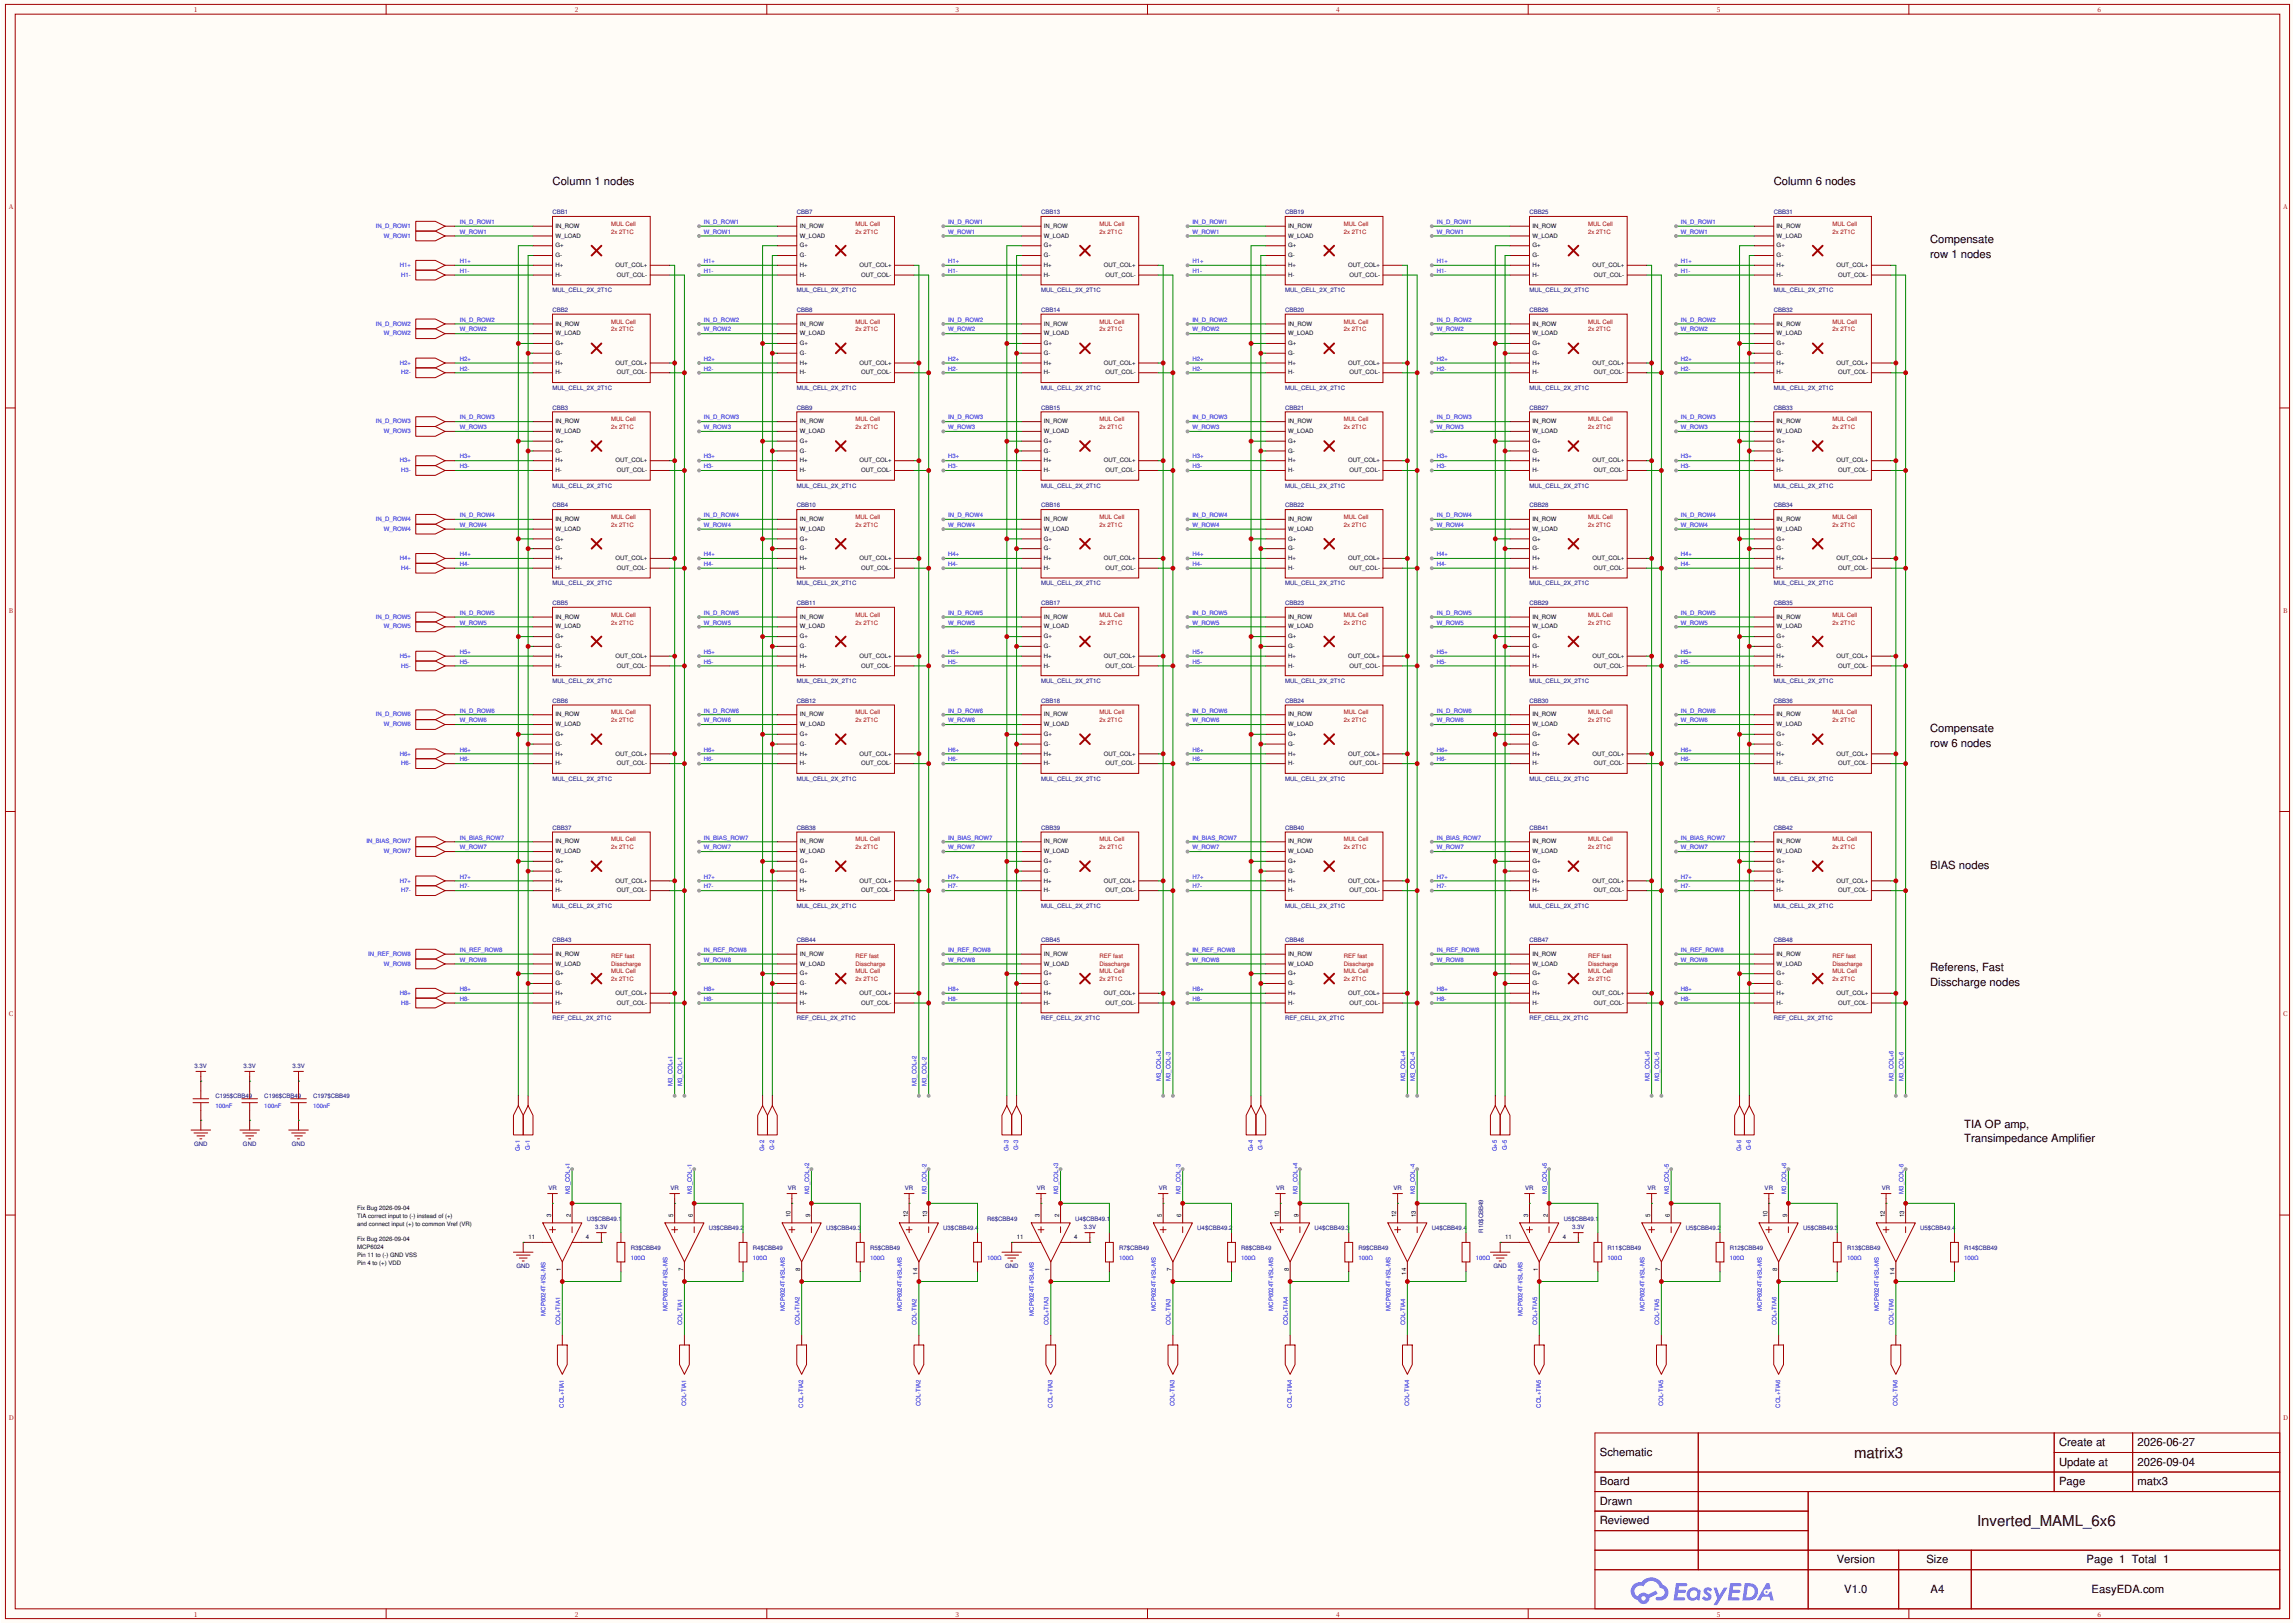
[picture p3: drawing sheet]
<svg xmlns="http://www.w3.org/2000/svg" width="297mm" height="210mm" viewBox="0 0 297 210" stroke-linecap="round" stroke-linejoin="round" font-family="sans-serif">
<defs><g id="words">
<g font-size="1.9">
<text x="239.9" y="188.6">matrix3</text>
<text x="255.9" y="197.5">Inverted_MAML_6x6</text>
</g>
<g font-size="1.5">
<text x="71.5" y="23.9">Column 1 nodes</text>
<text x="229.5" y="23.9">Column 6 nodes</text>
<text x="249.8" y="31.5">Compensate</text>
<text x="249.8" y="33.4">row 1 nodes</text>
<text x="249.8" y="94.7">Compensate</text>
<text x="249.8" y="96.6">row 6 nodes</text>
<text x="249.8" y="112.4">BIAS nodes</text>
<text x="249.8" y="125.7">Referens, Fast</text>
<text x="249.8" y="127.6">Disscharge nodes</text>
<text x="254.2" y="145.9">TIA OP amp,</text>
<text x="254.2" y="147.8">Transimpedance Amplifier</text>
<text x="207" y="188.4">Schematic</text>
<text x="266.5" y="187.1">Create at</text>
<text x="266.5" y="189.6">Update at</text>
<text x="276.6" y="187.1">2026-06-27</text>
<text x="276.6" y="189.6">2026-09-04</text>
<text x="207" y="192.2">Board</text>
<text x="207" y="194.7">Drawn</text>
<text x="207" y="197.2">Reviewed</text>
<text x="266.5" y="192.2">Page</text>
<text x="276.6" y="192.2">matx3</text>
<text x="237.7" y="202.3">Version</text>
<text x="249.3" y="202.3">Size</text>
<text x="270" y="202.3">Page 1 Total 1</text>
<text x="238.7" y="206.1">V1.0</text>
<text x="249.8" y="206.1">A4</text>
<text x="270.7" y="206.1">EasyEDA.com</text>
</g>
<g font-size=".8" fill="#a00000">
<text x="25.1" y="1.6">1</text>
<text x="74.4" y="1.6">2</text>
<text x="123.7" y="1.6">3</text>
<text x="172.9" y="1.6">4</text>
<text x="222.2" y="1.6">5</text>
<text x="271.5" y="1.6">6</text>
<text x="1.1" y="27.1">A</text>
<text x="79.1" y="29.2">MUL Cell</text>
<text x="110.7" y="29.2">MUL Cell</text>
<text x="142.3" y="29.2">MUL Cell</text>
<text x="173.9" y="29.2">MUL Cell</text>
<text x="205.5" y="29.2">MUL Cell</text>
<text x="237.1" y="29.2">MUL Cell</text>
<text x="295.5" y="27.1">A</text>
<text x="79.1" y="30.2">2x 2T1C</text>
<text x="110.7" y="30.2">2x 2T1C</text>
<text x="142.3" y="30.2">2x 2T1C</text>
<text x="173.9" y="30.2">2x 2T1C</text>
<text x="205.5" y="30.2">2x 2T1C</text>
<text x="237.1" y="30.2">2x 2T1C</text>
<text x="79.1" y="41.9">MUL Cell</text>
<text x="110.7" y="41.9">MUL Cell</text>
<text x="142.3" y="41.9">MUL Cell</text>
<text x="173.9" y="41.9">MUL Cell</text>
<text x="205.5" y="41.9">MUL Cell</text>
<text x="237.1" y="41.9">MUL Cell</text>
<text x="79.1" y="42.9">2x 2T1C</text>
<text x="110.7" y="42.9">2x 2T1C</text>
<text x="142.3" y="42.9">2x 2T1C</text>
<text x="173.9" y="42.9">2x 2T1C</text>
<text x="205.5" y="42.9">2x 2T1C</text>
<text x="237.1" y="42.9">2x 2T1C</text>
<text x="79.1" y="54.5">MUL Cell</text>
<text x="79.1" y="55.5">2x 2T1C</text>
<text x="110.7" y="54.5">MUL Cell</text>
<text x="110.7" y="55.5">2x 2T1C</text>
<text x="142.3" y="54.5">MUL Cell</text>
<text x="142.3" y="55.5">2x 2T1C</text>
<text x="173.9" y="54.5">MUL Cell</text>
<text x="173.9" y="55.5">2x 2T1C</text>
<text x="205.5" y="54.5">MUL Cell</text>
<text x="205.5" y="55.5">2x 2T1C</text>
<text x="237.1" y="54.5">MUL Cell</text>
<text x="237.1" y="55.5">2x 2T1C</text>
<text x="79.1" y="67.2">MUL Cell</text>
<text x="79.1" y="68.2">2x 2T1C</text>
<text x="110.7" y="67.2">MUL Cell</text>
<text x="110.7" y="68.2">2x 2T1C</text>
<text x="142.3" y="67.2">MUL Cell</text>
<text x="142.3" y="68.2">2x 2T1C</text>
<text x="173.9" y="67.2">MUL Cell</text>
<text x="173.9" y="68.2">2x 2T1C</text>
<text x="205.5" y="67.2">MUL Cell</text>
<text x="205.5" y="68.2">2x 2T1C</text>
<text x="237.1" y="67.2">MUL Cell</text>
<text x="237.1" y="68.2">2x 2T1C</text>
<text x="1.1" y="79.3">B</text>
<text x="79.1" y="79.8">MUL Cell</text>
<text x="79.1" y="80.8">2x 2T1C</text>
<text x="110.7" y="79.8">MUL Cell</text>
<text x="110.7" y="80.8">2x 2T1C</text>
<text x="142.3" y="79.8">MUL Cell</text>
<text x="142.3" y="80.8">2x 2T1C</text>
<text x="173.9" y="79.8">MUL Cell</text>
<text x="173.9" y="80.8">2x 2T1C</text>
<text x="205.5" y="79.8">MUL Cell</text>
<text x="205.5" y="80.8">2x 2T1C</text>
<text x="237.1" y="79.8">MUL Cell</text>
<text x="237.1" y="80.8">2x 2T1C</text>
<text x="295.5" y="79.3">B</text>
<text x="79.1" y="92.4">MUL Cell</text>
<text x="79.1" y="93.5">2x 2T1C</text>
<text x="110.7" y="92.4">MUL Cell</text>
<text x="110.7" y="93.5">2x 2T1C</text>
<text x="142.3" y="92.4">MUL Cell</text>
<text x="142.3" y="93.5">2x 2T1C</text>
<text x="173.9" y="92.4">MUL Cell</text>
<text x="173.9" y="93.5">2x 2T1C</text>
<text x="205.5" y="92.4">MUL Cell</text>
<text x="205.5" y="93.5">2x 2T1C</text>
<text x="237.1" y="92.4">MUL Cell</text>
<text x="237.1" y="93.5">2x 2T1C</text>
<text x="79.1" y="108.9">MUL Cell</text>
<text x="79.1" y="109.9">2x 2T1C</text>
<text x="110.7" y="108.9">MUL Cell</text>
<text x="110.7" y="109.9">2x 2T1C</text>
<text x="142.3" y="108.9">MUL Cell</text>
<text x="142.3" y="109.9">2x 2T1C</text>
<text x="173.9" y="108.9">MUL Cell</text>
<text x="173.9" y="109.9">2x 2T1C</text>
<text x="205.5" y="108.9">MUL Cell</text>
<text x="205.5" y="109.9">2x 2T1C</text>
<text x="237.1" y="108.9">MUL Cell</text>
<text x="237.1" y="109.9">2x 2T1C</text>
<text x="79.1" y="123.9">REF fast</text>
<text x="79.1" y="124.9">Disscharge</text>
<text x="79.1" y="125.9">MUL Cell</text>
<text x="110.7" y="123.9">REF fast</text>
<text x="110.7" y="124.9">Disscharge</text>
<text x="110.7" y="125.9">MUL Cell</text>
<text x="142.3" y="123.9">REF fast</text>
<text x="142.3" y="124.9">Disscharge</text>
<text x="142.3" y="125.9">MUL Cell</text>
<text x="173.9" y="123.9">REF fast</text>
<text x="173.9" y="124.9">Disscharge</text>
<text x="173.9" y="125.9">MUL Cell</text>
<text x="205.5" y="123.9">REF fast</text>
<text x="205.5" y="124.9">Disscharge</text>
<text x="205.5" y="125.9">MUL Cell</text>
<text x="237.1" y="123.9">REF fast</text>
<text x="237.1" y="124.9">Disscharge</text>
<text x="237.1" y="125.9">MUL Cell</text>
<text x="1.1" y="131.5">C</text>
<text x="79.1" y="127">2x 2T1C</text>
<text x="110.7" y="127">2x 2T1C</text>
<text x="142.3" y="127">2x 2T1C</text>
<text x="173.9" y="127">2x 2T1C</text>
<text x="205.5" y="127">2x 2T1C</text>
<text x="237.1" y="127">2x 2T1C</text>
<text x="295.5" y="131.5">C</text>
<text x="1.1" y="183.7">D</text>
<text x="295.5" y="183.7">D</text>
<text x="25.1" y="209.2">1</text>
<text x="74.4" y="209.2">2</text>
<text x="123.7" y="209.2">3</text>
<text x="172.9" y="209.2">4</text>
<text x="222.2" y="209.2">5</text>
<text x="271.5" y="209.2">6</text>
</g>
<g font-size=".8" fill="#00f">
<text x="48.6" y="29.5">IN_D_ROW1</text>
<text x="59.5" y="29">IN_D_ROW1</text>
<text x="91.1" y="29">IN_D_ROW1</text>
<text x="122.7" y="29">IN_D_ROW1</text>
<text x="154.3" y="29">IN_D_ROW1</text>
<text x="185.9" y="29">IN_D_ROW1</text>
<text x="217.5" y="29">IN_D_ROW1</text>
<text x="49.7" y="30.7">W_ROW1</text>
<text x="51.7" y="34.5">H1+</text>
<text x="51.9" y="35.8">H1-</text>
<text x="59.5" y="30.2">W_ROW1</text>
<text x="59.5" y="34">H1+</text>
<text x="59.5" y="35.3">H1-</text>
<text x="91.1" y="30.2">W_ROW1</text>
<text x="91.1" y="34">H1+</text>
<text x="91.1" y="35.3">H1-</text>
<text x="122.7" y="30.2">W_ROW1</text>
<text x="122.7" y="34">H1+</text>
<text x="122.7" y="35.3">H1-</text>
<text x="154.3" y="30.2">W_ROW1</text>
<text x="154.3" y="34">H1+</text>
<text x="154.3" y="35.3">H1-</text>
<text x="185.9" y="30.2">W_ROW1</text>
<text x="185.9" y="34">H1+</text>
<text x="185.9" y="35.3">H1-</text>
<text x="217.5" y="30.2">W_ROW1</text>
<text x="217.5" y="34">H1+</text>
<text x="217.5" y="35.3">H1-</text>
<text x="59.5" y="41.6">IN_D_ROW2</text>
<text x="91.1" y="41.6">IN_D_ROW2</text>
<text x="122.7" y="41.6">IN_D_ROW2</text>
<text x="154.3" y="41.6">IN_D_ROW2</text>
<text x="185.9" y="41.6">IN_D_ROW2</text>
<text x="217.5" y="41.6">IN_D_ROW2</text>
<text x="48.6" y="42.1">IN_D_ROW2</text>
<text x="49.7" y="43.4">W_ROW2</text>
<text x="51.7" y="47.2">H2+</text>
<text x="59.5" y="42.9">W_ROW2</text>
<text x="59.5" y="46.7">H2+</text>
<text x="59.5" y="47.9">H2-</text>
<text x="91.1" y="42.9">W_ROW2</text>
<text x="91.1" y="46.7">H2+</text>
<text x="91.1" y="47.9">H2-</text>
<text x="122.7" y="42.9">W_ROW2</text>
<text x="122.7" y="46.7">H2+</text>
<text x="122.7" y="47.9">H2-</text>
<text x="154.3" y="42.9">W_ROW2</text>
<text x="154.3" y="46.7">H2+</text>
<text x="154.3" y="47.9">H2-</text>
<text x="185.9" y="42.9">W_ROW2</text>
<text x="185.9" y="46.7">H2+</text>
<text x="185.9" y="47.9">H2-</text>
<text x="217.5" y="42.9">W_ROW2</text>
<text x="217.5" y="46.7">H2+</text>
<text x="217.5" y="47.9">H2-</text>
<text x="51.9" y="48.4">H2-</text>
<text x="48.6" y="54.8">IN_D_ROW3</text>
<text x="49.7" y="56">W_ROW3</text>
<text x="51.7" y="59.8">H3+</text>
<text x="59.5" y="54.3">IN_D_ROW3</text>
<text x="59.5" y="55.5">W_ROW3</text>
<text x="59.5" y="59.3">H3+</text>
<text x="91.1" y="54.3">IN_D_ROW3</text>
<text x="91.1" y="55.5">W_ROW3</text>
<text x="91.1" y="59.3">H3+</text>
<text x="122.7" y="54.3">IN_D_ROW3</text>
<text x="122.7" y="55.5">W_ROW3</text>
<text x="122.7" y="59.3">H3+</text>
<text x="154.3" y="54.3">IN_D_ROW3</text>
<text x="154.3" y="55.5">W_ROW3</text>
<text x="154.3" y="59.3">H3+</text>
<text x="185.9" y="54.3">IN_D_ROW3</text>
<text x="185.9" y="55.5">W_ROW3</text>
<text x="185.9" y="59.3">H3+</text>
<text x="217.5" y="54.3">IN_D_ROW3</text>
<text x="217.5" y="55.5">W_ROW3</text>
<text x="217.5" y="59.3">H3+</text>
<text x="51.9" y="61.1">H3-</text>
<text x="59.5" y="60.6">H3-</text>
<text x="91.1" y="60.6">H3-</text>
<text x="122.7" y="60.6">H3-</text>
<text x="154.3" y="60.6">H3-</text>
<text x="185.9" y="60.6">H3-</text>
<text x="217.5" y="60.6">H3-</text>
<text x="48.6" y="67.4">IN_D_ROW4</text>
<text x="49.7" y="68.7">W_ROW4</text>
<text x="59.5" y="66.9">IN_D_ROW4</text>
<text x="59.5" y="68.2">W_ROW4</text>
<text x="59.5" y="72">H4+</text>
<text x="91.1" y="66.9">IN_D_ROW4</text>
<text x="91.1" y="68.2">W_ROW4</text>
<text x="91.1" y="72">H4+</text>
<text x="122.7" y="66.9">IN_D_ROW4</text>
<text x="122.7" y="68.2">W_ROW4</text>
<text x="122.7" y="72">H4+</text>
<text x="154.3" y="66.9">IN_D_ROW4</text>
<text x="154.3" y="68.2">W_ROW4</text>
<text x="154.3" y="72">H4+</text>
<text x="185.9" y="66.9">IN_D_ROW4</text>
<text x="185.9" y="68.2">W_ROW4</text>
<text x="185.9" y="72">H4+</text>
<text x="217.5" y="66.9">IN_D_ROW4</text>
<text x="217.5" y="68.2">W_ROW4</text>
<text x="217.5" y="72">H4+</text>
<text x="51.7" y="72.5">H4+</text>
<text x="51.9" y="73.7">H4-</text>
<text x="59.5" y="73.2">H4-</text>
<text x="91.1" y="73.2">H4-</text>
<text x="122.7" y="73.2">H4-</text>
<text x="154.3" y="73.2">H4-</text>
<text x="185.9" y="73.2">H4-</text>
<text x="217.5" y="73.2">H4-</text>
<text x="48.6" y="80.1">IN_D_ROW5</text>
<text x="49.7" y="81.3">W_ROW5</text>
<text x="59.5" y="79.5">IN_D_ROW5</text>
<text x="59.5" y="80.8">W_ROW5</text>
<text x="91.1" y="79.5">IN_D_ROW5</text>
<text x="91.1" y="80.8">W_ROW5</text>
<text x="122.7" y="79.5">IN_D_ROW5</text>
<text x="122.7" y="80.8">W_ROW5</text>
<text x="154.3" y="79.5">IN_D_ROW5</text>
<text x="154.3" y="80.8">W_ROW5</text>
<text x="185.9" y="79.5">IN_D_ROW5</text>
<text x="185.9" y="80.8">W_ROW5</text>
<text x="217.5" y="79.5">IN_D_ROW5</text>
<text x="217.5" y="80.8">W_ROW5</text>
<text x="51.7" y="85.1">H5+</text>
<text x="51.9" y="86.4">H5-</text>
<text x="59.5" y="84.6">H5+</text>
<text x="59.5" y="85.9">H5-</text>
<text x="91.1" y="84.6">H5+</text>
<text x="91.1" y="85.9">H5-</text>
<text x="122.7" y="84.6">H5+</text>
<text x="122.7" y="85.9">H5-</text>
<text x="154.3" y="84.6">H5+</text>
<text x="154.3" y="85.9">H5-</text>
<text x="185.9" y="84.6">H5+</text>
<text x="185.9" y="85.9">H5-</text>
<text x="217.5" y="84.6">H5+</text>
<text x="217.5" y="85.9">H5-</text>
<text x="48.6" y="92.7">IN_D_ROW6</text>
<text x="49.7" y="94">W_ROW6</text>
<text x="59.5" y="92.2">IN_D_ROW6</text>
<text x="59.5" y="93.5">W_ROW6</text>
<text x="91.1" y="92.2">IN_D_ROW6</text>
<text x="91.1" y="93.5">W_ROW6</text>
<text x="122.7" y="92.2">IN_D_ROW6</text>
<text x="122.7" y="93.5">W_ROW6</text>
<text x="154.3" y="92.2">IN_D_ROW6</text>
<text x="154.3" y="93.5">W_ROW6</text>
<text x="185.9" y="92.2">IN_D_ROW6</text>
<text x="185.9" y="93.5">W_ROW6</text>
<text x="217.5" y="92.2">IN_D_ROW6</text>
<text x="217.5" y="93.5">W_ROW6</text>
<text x="51.7" y="97.8">H6+</text>
<text x="51.9" y="99">H6-</text>
<text x="59.5" y="97.2">H6+</text>
<text x="59.5" y="98.5">H6-</text>
<text x="91.1" y="97.2">H6+</text>
<text x="91.1" y="98.5">H6-</text>
<text x="122.7" y="97.2">H6+</text>
<text x="122.7" y="98.5">H6-</text>
<text x="154.3" y="97.2">H6+</text>
<text x="154.3" y="98.5">H6-</text>
<text x="185.9" y="97.2">H6+</text>
<text x="185.9" y="98.5">H6-</text>
<text x="217.5" y="97.2">H6+</text>
<text x="217.5" y="98.5">H6-</text>
<text x="47.4" y="109.1">IN_BIAS_ROW7</text>
<text x="49.7" y="110.4">W_ROW7</text>
<text x="59.5" y="108.6">IN_BIAS_ROW7</text>
<text x="59.5" y="109.9">W_ROW7</text>
<text x="59.5" y="113.7">H7+</text>
<text x="91.1" y="108.6">IN_BIAS_ROW7</text>
<text x="91.1" y="109.9">W_ROW7</text>
<text x="91.1" y="113.7">H7+</text>
<text x="122.7" y="108.6">IN_BIAS_ROW7</text>
<text x="122.7" y="109.9">W_ROW7</text>
<text x="122.7" y="113.7">H7+</text>
<text x="154.3" y="108.6">IN_BIAS_ROW7</text>
<text x="154.3" y="109.9">W_ROW7</text>
<text x="154.3" y="113.7">H7+</text>
<text x="185.9" y="108.6">IN_BIAS_ROW7</text>
<text x="185.9" y="109.9">W_ROW7</text>
<text x="185.9" y="113.7">H7+</text>
<text x="217.5" y="108.6">IN_BIAS_ROW7</text>
<text x="217.5" y="109.9">W_ROW7</text>
<text x="217.5" y="113.7">H7+</text>
<text x="51.7" y="114.2">H7+</text>
<text x="51.9" y="115.5">H7-</text>
<text x="59.5" y="114.9">H7-</text>
<text x="91.1" y="114.9">H7-</text>
<text x="122.7" y="114.9">H7-</text>
<text x="154.3" y="114.9">H7-</text>
<text x="185.9" y="114.9">H7-</text>
<text x="217.5" y="114.9">H7-</text>
<text x="47.6" y="123.7">IN_REF_ROW8</text>
<text x="49.7" y="124.9">W_ROW8</text>
<text x="59.5" y="123.2">IN_REF_ROW8</text>
<text x="59.5" y="124.4">W_ROW8</text>
<text x="91.1" y="123.2">IN_REF_ROW8</text>
<text x="91.1" y="124.4">W_ROW8</text>
<text x="122.7" y="123.2">IN_REF_ROW8</text>
<text x="122.7" y="124.4">W_ROW8</text>
<text x="154.3" y="123.2">IN_REF_ROW8</text>
<text x="154.3" y="124.4">W_ROW8</text>
<text x="185.9" y="123.2">IN_REF_ROW8</text>
<text x="185.9" y="124.4">W_ROW8</text>
<text x="217.5" y="123.2">IN_REF_ROW8</text>
<text x="217.5" y="124.4">W_ROW8</text>
<text x="51.7" y="128.7">H8+</text>
<text x="51.9" y="130">H8-</text>
<text x="59.5" y="128.2">H8+</text>
<text x="59.5" y="129.5">H8-</text>
<text x="91.1" y="128.2">H8+</text>
<text x="91.1" y="129.5">H8-</text>
<text x="122.7" y="128.2">H8+</text>
<text x="122.7" y="129.5">H8-</text>
<text x="154.3" y="128.2">H8+</text>
<text x="154.3" y="129.5">H8-</text>
<text x="185.9" y="128.2">H8+</text>
<text x="185.9" y="129.5">H8-</text>
<text x="217.5" y="128.2">H8+</text>
<text x="217.5" y="129.5">H8-</text>
<text x="27.9" y="143.4">100nF</text>
<text x="34.2" y="143.4">100nF</text>
<text x="40.5" y="143.4">100nF</text>
<text x="87" y="140.5" transform="rotate(-90 87 140.5)">M3_COL+1</text>
<text x="88.3" y="140.5" transform="rotate(-90 88.3 140.5)">M3_COL-1</text>
<text x="118.6" y="140.5" transform="rotate(-90 118.6 140.5)">M3_COL+2</text>
<text x="119.9" y="140.5" transform="rotate(-90 119.9 140.5)">M3_COL-2</text>
<text x="150.2" y="139.9" transform="rotate(-90 150.2 139.9)">M3_COL+3</text>
<text x="151.5" y="139.9" transform="rotate(-90 151.5 139.9)">M3_COL-3</text>
<text x="181.8" y="139.9" transform="rotate(-90 181.8 139.9)">M3_COL+4</text>
<text x="183.1" y="139.9" transform="rotate(-90 183.1 139.9)">M3_COL-4</text>
<text x="213.4" y="139.9" transform="rotate(-90 213.4 139.9)">M3_COL+5</text>
<text x="214.7" y="139.9" transform="rotate(-90 214.7 139.9)">M3_COL-5</text>
<text x="245.1" y="139.9" transform="rotate(-90 245.1 139.9)">M3_COL+6</text>
<text x="246.3" y="139.9" transform="rotate(-90 246.3 139.9)">M3_COL-6</text>
<text x="67.3" y="149" transform="rotate(-90 67.3 149)">G+1</text>
<text x="68.6" y="148.8" transform="rotate(-90 68.6 148.8)">G-1</text>
<text x="98.9" y="149" transform="rotate(-90 98.9 149)">G+2</text>
<text x="100.2" y="148.8" transform="rotate(-90 100.2 148.8)">G-2</text>
<text x="130.5" y="149" transform="rotate(-90 130.5 149)">G+3</text>
<text x="131.8" y="148.8" transform="rotate(-90 131.8 148.8)">G-3</text>
<text x="162.1" y="149" transform="rotate(-90 162.1 149)">G+4</text>
<text x="163.4" y="148.8" transform="rotate(-90 163.4 148.8)">G-4</text>
<text x="193.7" y="149" transform="rotate(-90 193.7 149)">G+5</text>
<text x="195" y="148.8" transform="rotate(-90 195 148.8)">G-5</text>
<text x="225.3" y="149" transform="rotate(-90 225.3 149)">G+6</text>
<text x="226.6" y="148.8" transform="rotate(-90 226.6 148.8)">G-6</text>
<text x="73.7" y="154.4" transform="rotate(-90 73.7 154.4)">M3_COL+1</text>
<text x="89.5" y="154.4" transform="rotate(-90 89.5 154.4)">M3_COL-1</text>
<text x="104.7" y="154.4" transform="rotate(-90 104.7 154.4)">M3_COL+2</text>
<text x="119.9" y="154.4" transform="rotate(-90 119.9 154.4)">M3_COL-2</text>
<text x="137" y="154.4" transform="rotate(-90 137 154.4)">M3_COL+3</text>
<text x="152.8" y="154.4" transform="rotate(-90 152.8 154.4)">M3_COL-3</text>
<text x="167.9" y="154.4" transform="rotate(-90 167.9 154.4)">M3_COL+4</text>
<text x="183.1" y="154.4" transform="rotate(-90 183.1 154.4)">M3_COL-4</text>
<text x="200.2" y="154.4" transform="rotate(-90 200.2 154.4)">M3_COL+5</text>
<text x="216" y="154.4" transform="rotate(-90 216 154.4)">M3_COL-5</text>
<text x="231.1" y="154.4" transform="rotate(-90 231.1 154.4)">M3_COL+6</text>
<text x="246.3" y="154.4" transform="rotate(-90 246.3 154.4)">M3_COL-6</text>
<text x="81.6" y="163">100Ω</text>
<text x="97.4" y="163">100Ω</text>
<text x="112.6" y="163">100Ω</text>
<text x="127.8" y="163">100Ω</text>
<text x="144.8" y="163">100Ω</text>
<text x="160.6" y="163">100Ω</text>
<text x="175.8" y="163">100Ω</text>
<text x="191" y="163">100Ω</text>
<text x="208" y="163">100Ω</text>
<text x="223.9" y="163">100Ω</text>
<text x="239" y="163">100Ω</text>
<text x="254.2" y="163">100Ω</text>
<text x="70.6" y="170.2" transform="rotate(-90 70.6 170.2)">MCP6024T-I/SL-MS</text>
<text x="72.5" y="171.5" transform="rotate(-90 72.5 171.5)">COL+TIA1</text>
<text x="86.4" y="169.6" transform="rotate(-90 86.4 169.6)">MCP6024T-I/SL-MS</text>
<text x="88.3" y="171.5" transform="rotate(-90 88.3 171.5)">COL-TIA1</text>
<text x="101.6" y="169.6" transform="rotate(-90 101.6 169.6)">MCP6024T-I/SL-MS</text>
<text x="103.5" y="171.5" transform="rotate(-90 103.5 171.5)">COL+TIA2</text>
<text x="116.7" y="169.6" transform="rotate(-90 116.7 169.6)">MCP6024T-I/SL-MS</text>
<text x="118.6" y="171.5" transform="rotate(-90 118.6 171.5)">COL-TIA2</text>
<text x="133.8" y="170.2" transform="rotate(-90 133.8 170.2)">MCP6024T-I/SL-MS</text>
<text x="135.7" y="171.5" transform="rotate(-90 135.7 171.5)">COL+TIA3</text>
<text x="149.6" y="169.6" transform="rotate(-90 149.6 169.6)">MCP6024T-I/SL-MS</text>
<text x="151.5" y="171.5" transform="rotate(-90 151.5 171.5)">COL-TIA3</text>
<text x="164.8" y="169.6" transform="rotate(-90 164.8 169.6)">MCP6024T-I/SL-MS</text>
<text x="166.7" y="171.5" transform="rotate(-90 166.7 171.5)">COL+TIA4</text>
<text x="179.9" y="169.6" transform="rotate(-90 179.9 169.6)">MCP6024T-I/SL-MS</text>
<text x="181.8" y="171.5" transform="rotate(-90 181.8 171.5)">COL-TIA4</text>
<text x="197" y="170.2" transform="rotate(-90 197 170.2)">MCP6024T-I/SL-MS</text>
<text x="198.9" y="171.5" transform="rotate(-90 198.9 171.5)">COL+TIA5</text>
<text x="212.8" y="169.6" transform="rotate(-90 212.8 169.6)">MCP6024T-I/SL-MS</text>
<text x="214.7" y="171.5" transform="rotate(-90 214.7 171.5)">COL-TIA5</text>
<text x="228" y="169.6" transform="rotate(-90 228 169.6)">MCP6024T-I/SL-MS</text>
<text x="229.9" y="171.5" transform="rotate(-90 229.9 171.5)">COL+TIA6</text>
<text x="243.2" y="169.6" transform="rotate(-90 243.2 169.6)">MCP6024T-I/SL-MS</text>
<text x="245.1" y="171.5" transform="rotate(-90 245.1 171.5)">COL-TIA6</text>
<text x="73" y="182.2" transform="rotate(-90 73 182.2)">COL+TIA1</text>
<text x="88.8" y="182" transform="rotate(-90 88.8 182)">COL-TIA1</text>
<text x="104" y="182.2" transform="rotate(-90 104 182.2)">COL+TIA2</text>
<text x="119.1" y="182" transform="rotate(-90 119.1 182)">COL-TIA2</text>
<text x="136.2" y="182.2" transform="rotate(-90 136.2 182.2)">COL+TIA3</text>
<text x="152" y="182" transform="rotate(-90 152 182)">COL-TIA3</text>
<text x="167.2" y="182.2" transform="rotate(-90 167.2 182.2)">COL+TIA4</text>
<text x="182.3" y="182" transform="rotate(-90 182.3 182)">COL-TIA4</text>
<text x="199.4" y="182.2" transform="rotate(-90 199.4 182.2)">COL+TIA5</text>
<text x="215.2" y="182" transform="rotate(-90 215.2 182)">COL-TIA5</text>
<text x="230.4" y="182.2" transform="rotate(-90 230.4 182.2)">COL+TIA6</text>
<text x="245.6" y="182" transform="rotate(-90 245.6 182)">COL-TIA6</text>
</g>
<g font-size=".8" fill="#000080">
<text x="71.5" y="27.7">CBB1</text>
<text x="103.1" y="27.7">CBB7</text>
<text x="134.7" y="27.7">CBB13</text>
<text x="166.3" y="27.7">CBB19</text>
<text x="197.9" y="27.7">CBB25</text>
<text x="229.5" y="27.7">CBB31</text>
<text x="71.5" y="37.8">MUL_CELL_2X_2T1C</text>
<text x="71.5" y="40.4">CBB2</text>
<text x="103.1" y="37.8">MUL_CELL_2X_2T1C</text>
<text x="103.1" y="40.4">CBB8</text>
<text x="134.7" y="37.8">MUL_CELL_2X_2T1C</text>
<text x="134.7" y="40.4">CBB14</text>
<text x="166.3" y="37.8">MUL_CELL_2X_2T1C</text>
<text x="166.3" y="40.4">CBB20</text>
<text x="197.9" y="37.8">MUL_CELL_2X_2T1C</text>
<text x="197.9" y="40.4">CBB26</text>
<text x="229.5" y="37.8">MUL_CELL_2X_2T1C</text>
<text x="229.5" y="40.4">CBB32</text>
<text x="71.5" y="50.5">MUL_CELL_2X_2T1C</text>
<text x="71.5" y="53">CBB3</text>
<text x="103.1" y="50.5">MUL_CELL_2X_2T1C</text>
<text x="103.1" y="53">CBB9</text>
<text x="134.7" y="50.5">MUL_CELL_2X_2T1C</text>
<text x="134.7" y="53">CBB15</text>
<text x="166.3" y="50.5">MUL_CELL_2X_2T1C</text>
<text x="166.3" y="53">CBB21</text>
<text x="197.9" y="50.5">MUL_CELL_2X_2T1C</text>
<text x="197.9" y="53">CBB27</text>
<text x="229.5" y="50.5">MUL_CELL_2X_2T1C</text>
<text x="229.5" y="53">CBB33</text>
<text x="71.5" y="63.1">MUL_CELL_2X_2T1C</text>
<text x="71.5" y="65.6">CBB4</text>
<text x="103.1" y="63.1">MUL_CELL_2X_2T1C</text>
<text x="103.1" y="65.6">CBB10</text>
<text x="134.7" y="63.1">MUL_CELL_2X_2T1C</text>
<text x="134.7" y="65.6">CBB16</text>
<text x="166.3" y="63.1">MUL_CELL_2X_2T1C</text>
<text x="166.3" y="65.6">CBB22</text>
<text x="197.9" y="63.1">MUL_CELL_2X_2T1C</text>
<text x="197.9" y="65.6">CBB28</text>
<text x="229.5" y="63.1">MUL_CELL_2X_2T1C</text>
<text x="229.5" y="65.6">CBB34</text>
<text x="71.5" y="75.8">MUL_CELL_2X_2T1C</text>
<text x="103.1" y="75.8">MUL_CELL_2X_2T1C</text>
<text x="134.7" y="75.8">MUL_CELL_2X_2T1C</text>
<text x="166.3" y="75.8">MUL_CELL_2X_2T1C</text>
<text x="197.9" y="75.8">MUL_CELL_2X_2T1C</text>
<text x="229.5" y="75.8">MUL_CELL_2X_2T1C</text>
<text x="71.5" y="78.3">CBB5</text>
<text x="103.1" y="78.3">CBB11</text>
<text x="134.7" y="78.3">CBB17</text>
<text x="166.3" y="78.3">CBB23</text>
<text x="197.9" y="78.3">CBB29</text>
<text x="229.5" y="78.3">CBB35</text>
<text x="71.5" y="88.4">MUL_CELL_2X_2T1C</text>
<text x="103.1" y="88.4">MUL_CELL_2X_2T1C</text>
<text x="134.7" y="88.4">MUL_CELL_2X_2T1C</text>
<text x="166.3" y="88.4">MUL_CELL_2X_2T1C</text>
<text x="197.9" y="88.4">MUL_CELL_2X_2T1C</text>
<text x="229.5" y="88.4">MUL_CELL_2X_2T1C</text>
<text x="71.5" y="90.9">CBB6</text>
<text x="103.1" y="90.9">CBB12</text>
<text x="134.7" y="90.9">CBB18</text>
<text x="166.3" y="90.9">CBB24</text>
<text x="197.9" y="90.9">CBB30</text>
<text x="229.5" y="90.9">CBB36</text>
<text x="71.5" y="101">MUL_CELL_2X_2T1C</text>
<text x="103.1" y="101">MUL_CELL_2X_2T1C</text>
<text x="134.7" y="101">MUL_CELL_2X_2T1C</text>
<text x="166.3" y="101">MUL_CELL_2X_2T1C</text>
<text x="197.9" y="101">MUL_CELL_2X_2T1C</text>
<text x="229.5" y="101">MUL_CELL_2X_2T1C</text>
<text x="71.5" y="107.4">CBB37</text>
<text x="103.1" y="107.4">CBB38</text>
<text x="134.7" y="107.4">CBB39</text>
<text x="166.3" y="107.4">CBB40</text>
<text x="197.9" y="107.4">CBB41</text>
<text x="229.5" y="107.4">CBB42</text>
<text x="71.5" y="117.5">MUL_CELL_2X_2T1C</text>
<text x="103.1" y="117.5">MUL_CELL_2X_2T1C</text>
<text x="134.7" y="117.5">MUL_CELL_2X_2T1C</text>
<text x="166.3" y="117.5">MUL_CELL_2X_2T1C</text>
<text x="197.9" y="117.5">MUL_CELL_2X_2T1C</text>
<text x="229.5" y="117.5">MUL_CELL_2X_2T1C</text>
<text x="71.5" y="121.9">CBB43</text>
<text x="103.1" y="121.9">CBB44</text>
<text x="134.7" y="121.9">CBB45</text>
<text x="166.3" y="121.9">CBB46</text>
<text x="197.9" y="121.9">CBB47</text>
<text x="229.5" y="121.9">CBB48</text>
<text x="71.5" y="132">REF_CELL_2X_2T1C</text>
<text x="103.1" y="132">REF_CELL_2X_2T1C</text>
<text x="134.7" y="132">REF_CELL_2X_2T1C</text>
<text x="166.3" y="132">REF_CELL_2X_2T1C</text>
<text x="197.9" y="132">REF_CELL_2X_2T1C</text>
<text x="229.5" y="132">REF_CELL_2X_2T1C</text>
<text x="25.2" y="138.2">3.3V</text>
<text x="27.9" y="142.1">C195$CBB49</text>
<text x="31.5" y="138.2">3.3V</text>
<text x="34.2" y="142.1">C196$CBB49</text>
<text x="37.8" y="138.2">3.3V</text>
<text x="40.5" y="142.1">C197$CBB49</text>
<text x="25.1" y="148.3">GND</text>
<text x="31.4" y="148.3">GND</text>
<text x="37.8" y="148.3">GND</text>
<text x="71" y="154">VR</text>
<text x="86.8" y="154">VR</text>
<text x="101.9" y="154">VR</text>
<text x="117.1" y="154">VR</text>
<text x="134.2" y="154">VR</text>
<text x="150" y="154">VR</text>
<text x="165.2" y="154">VR</text>
<text x="180.3" y="154">VR</text>
<text x="197.4" y="154">VR</text>
<text x="213.2" y="154">VR</text>
<text x="228.4" y="154">VR</text>
<text x="243.5" y="154">VR</text>
<text x="75.9" y="157.9">U3$CBB49.1</text>
<text x="77" y="159.1">3.3V</text>
<text x="81.6" y="161.7">R3$CBB49</text>
<text x="91.7" y="159.2">U3$CBB49.2</text>
<text x="97.4" y="161.7">R4$CBB49</text>
<text x="106.9" y="159.2">U3$CBB49.3</text>
<text x="112.6" y="161.7">R5$CBB49</text>
<text x="122.1" y="159.2">U3$CBB49.4</text>
<text x="127.8" y="157.9">R6$CBB49</text>
<text x="139.1" y="157.9">U4$CBB49.1</text>
<text x="140.2" y="159.1">3.3V</text>
<text x="144.8" y="161.7">R7$CBB49</text>
<text x="154.9" y="159.2">U4$CBB49.2</text>
<text x="160.6" y="161.7">R8$CBB49</text>
<text x="170.1" y="159.2">U4$CBB49.3</text>
<text x="175.8" y="161.7">R9$CBB49</text>
<text x="185.3" y="159.2">U4$CBB49.4</text>
<text x="192" y="159.5" transform="rotate(-90 192 159.5)">R10$CBB49</text>
<text x="202.4" y="157.9">U5$CBB49.1</text>
<text x="203.5" y="159.1">3.3V</text>
<text x="208" y="161.7">R11$CBB49</text>
<text x="218.2" y="159.2">U5$CBB49.2</text>
<text x="223.9" y="161.7">R12$CBB49</text>
<text x="233.3" y="159.2">U5$CBB49.3</text>
<text x="239" y="161.7">R13$CBB49</text>
<text x="248.5" y="159.2">U5$CBB49.4</text>
<text x="254.2" y="161.7">R14$CBB49</text>
<text x="66.8" y="164.1">GND</text>
<text x="130.1" y="164.1">GND</text>
<text x="193.3" y="164.1">GND</text>
</g>
<g font-size=".8">
<text x="71.9" y="29.5">IN_ROW</text>
<text x="103.5" y="29.5">IN_ROW</text>
<text x="135.1" y="29.5">IN_ROW</text>
<text x="166.7" y="29.5">IN_ROW</text>
<text x="198.3" y="29.5">IN_ROW</text>
<text x="229.9" y="29.5">IN_ROW</text>
<text x="71.9" y="34.5">H+</text>
<text x="71.9" y="32">G+</text>
<text x="71.9" y="30.7">W_LOAD</text>
<text x="71.9" y="33.3">G-</text>
<text x="71.9" y="35.8">H-</text>
<text x="79.6" y="34.5">OUT_COL+</text>
<text x="79.8" y="35.8">OUT_COL-</text>
<text x="103.5" y="34.5">H+</text>
<text x="103.5" y="32">G+</text>
<text x="103.5" y="30.7">W_LOAD</text>
<text x="103.5" y="33.3">G-</text>
<text x="103.5" y="35.8">H-</text>
<text x="111.2" y="34.5">OUT_COL+</text>
<text x="111.4" y="35.8">OUT_COL-</text>
<text x="135.1" y="34.5">H+</text>
<text x="135.1" y="32">G+</text>
<text x="135.1" y="30.7">W_LOAD</text>
<text x="135.1" y="33.3">G-</text>
<text x="135.1" y="35.8">H-</text>
<text x="142.9" y="34.5">OUT_COL+</text>
<text x="143" y="35.8">OUT_COL-</text>
<text x="166.7" y="34.5">H+</text>
<text x="166.7" y="32">G+</text>
<text x="166.7" y="30.7">W_LOAD</text>
<text x="166.7" y="33.3">G-</text>
<text x="166.7" y="35.8">H-</text>
<text x="174.5" y="34.5">OUT_COL+</text>
<text x="174.7" y="35.8">OUT_COL-</text>
<text x="198.3" y="34.5">H+</text>
<text x="198.3" y="32">G+</text>
<text x="198.3" y="30.7">W_LOAD</text>
<text x="198.3" y="33.3">G-</text>
<text x="198.3" y="35.8">H-</text>
<text x="206.1" y="34.5">OUT_COL+</text>
<text x="206.3" y="35.8">OUT_COL-</text>
<text x="229.9" y="34.5">H+</text>
<text x="229.9" y="32">G+</text>
<text x="229.9" y="30.7">W_LOAD</text>
<text x="229.9" y="33.3">G-</text>
<text x="229.9" y="35.8">H-</text>
<text x="237.7" y="34.5">OUT_COL+</text>
<text x="237.9" y="35.8">OUT_COL-</text>
<text x="71.9" y="47.2">H+</text>
<text x="71.9" y="44.7">G+</text>
<text x="71.9" y="43.4">W_LOAD</text>
<text x="71.9" y="42.1">IN_ROW</text>
<text x="71.9" y="45.9">G-</text>
<text x="79.6" y="47.2">OUT_COL+</text>
<text x="103.5" y="47.2">H+</text>
<text x="103.5" y="44.7">G+</text>
<text x="103.5" y="43.4">W_LOAD</text>
<text x="103.5" y="42.1">IN_ROW</text>
<text x="103.5" y="45.9">G-</text>
<text x="111.2" y="47.2">OUT_COL+</text>
<text x="135.1" y="47.2">H+</text>
<text x="135.1" y="44.7">G+</text>
<text x="135.1" y="43.4">W_LOAD</text>
<text x="135.1" y="42.1">IN_ROW</text>
<text x="135.1" y="45.9">G-</text>
<text x="142.9" y="47.2">OUT_COL+</text>
<text x="166.7" y="47.2">H+</text>
<text x="166.7" y="44.7">G+</text>
<text x="166.7" y="43.4">W_LOAD</text>
<text x="166.7" y="42.1">IN_ROW</text>
<text x="166.7" y="45.9">G-</text>
<text x="174.5" y="47.2">OUT_COL+</text>
<text x="198.3" y="47.2">H+</text>
<text x="198.3" y="44.7">G+</text>
<text x="198.3" y="43.4">W_LOAD</text>
<text x="198.3" y="42.1">IN_ROW</text>
<text x="198.3" y="45.9">G-</text>
<text x="206.1" y="47.2">OUT_COL+</text>
<text x="229.9" y="47.2">H+</text>
<text x="229.9" y="44.7">G+</text>
<text x="229.9" y="43.4">W_LOAD</text>
<text x="229.9" y="42.1">IN_ROW</text>
<text x="229.9" y="45.9">G-</text>
<text x="237.7" y="47.2">OUT_COL+</text>
<text x="71.9" y="48.4">H-</text>
<text x="79.8" y="48.4">OUT_COL-</text>
<text x="103.5" y="48.4">H-</text>
<text x="111.4" y="48.4">OUT_COL-</text>
<text x="135.1" y="48.4">H-</text>
<text x="143" y="48.4">OUT_COL-</text>
<text x="166.7" y="48.4">H-</text>
<text x="174.7" y="48.4">OUT_COL-</text>
<text x="198.3" y="48.4">H-</text>
<text x="206.3" y="48.4">OUT_COL-</text>
<text x="229.9" y="48.4">H-</text>
<text x="237.9" y="48.4">OUT_COL-</text>
<text x="71.9" y="59.8">H+</text>
<text x="71.9" y="57.3">G+</text>
<text x="71.9" y="56">W_LOAD</text>
<text x="71.9" y="54.8">IN_ROW</text>
<text x="71.9" y="58.6">G-</text>
<text x="79.6" y="59.8">OUT_COL+</text>
<text x="103.5" y="59.8">H+</text>
<text x="103.5" y="57.3">G+</text>
<text x="103.5" y="56">W_LOAD</text>
<text x="103.5" y="54.8">IN_ROW</text>
<text x="103.5" y="58.6">G-</text>
<text x="111.2" y="59.8">OUT_COL+</text>
<text x="135.1" y="59.8">H+</text>
<text x="135.1" y="57.3">G+</text>
<text x="135.1" y="56">W_LOAD</text>
<text x="135.1" y="54.8">IN_ROW</text>
<text x="135.1" y="58.6">G-</text>
<text x="142.9" y="59.8">OUT_COL+</text>
<text x="166.7" y="59.8">H+</text>
<text x="166.7" y="57.3">G+</text>
<text x="166.7" y="56">W_LOAD</text>
<text x="166.7" y="54.8">IN_ROW</text>
<text x="166.7" y="58.6">G-</text>
<text x="174.5" y="59.8">OUT_COL+</text>
<text x="198.3" y="59.8">H+</text>
<text x="198.3" y="57.3">G+</text>
<text x="198.3" y="56">W_LOAD</text>
<text x="198.3" y="54.8">IN_ROW</text>
<text x="198.3" y="58.6">G-</text>
<text x="206.1" y="59.8">OUT_COL+</text>
<text x="229.9" y="59.8">H+</text>
<text x="229.9" y="57.3">G+</text>
<text x="229.9" y="56">W_LOAD</text>
<text x="229.9" y="54.8">IN_ROW</text>
<text x="229.9" y="58.6">G-</text>
<text x="237.7" y="59.8">OUT_COL+</text>
<text x="71.9" y="61.1">H-</text>
<text x="79.8" y="61.1">OUT_COL-</text>
<text x="103.5" y="61.1">H-</text>
<text x="111.4" y="61.1">OUT_COL-</text>
<text x="135.1" y="61.1">H-</text>
<text x="143" y="61.1">OUT_COL-</text>
<text x="166.7" y="61.1">H-</text>
<text x="174.7" y="61.1">OUT_COL-</text>
<text x="198.3" y="61.1">H-</text>
<text x="206.3" y="61.1">OUT_COL-</text>
<text x="229.9" y="61.1">H-</text>
<text x="237.9" y="61.1">OUT_COL-</text>
<text x="71.9" y="69.9">G+</text>
<text x="71.9" y="68.7">W_LOAD</text>
<text x="71.9" y="67.4">IN_ROW</text>
<text x="71.9" y="71.2">G-</text>
<text x="103.5" y="69.9">G+</text>
<text x="103.5" y="68.7">W_LOAD</text>
<text x="103.5" y="67.4">IN_ROW</text>
<text x="103.5" y="71.2">G-</text>
<text x="135.1" y="69.9">G+</text>
<text x="135.1" y="68.7">W_LOAD</text>
<text x="135.1" y="67.4">IN_ROW</text>
<text x="135.1" y="71.2">G-</text>
<text x="166.7" y="69.9">G+</text>
<text x="166.7" y="68.7">W_LOAD</text>
<text x="166.7" y="67.4">IN_ROW</text>
<text x="166.7" y="71.2">G-</text>
<text x="198.3" y="69.9">G+</text>
<text x="198.3" y="68.7">W_LOAD</text>
<text x="198.3" y="67.4">IN_ROW</text>
<text x="198.3" y="71.2">G-</text>
<text x="229.9" y="69.9">G+</text>
<text x="229.9" y="68.7">W_LOAD</text>
<text x="229.9" y="67.4">IN_ROW</text>
<text x="229.9" y="71.2">G-</text>
<text x="71.9" y="72.5">H+</text>
<text x="71.9" y="73.7">H-</text>
<text x="79.6" y="72.5">OUT_COL+</text>
<text x="79.8" y="73.7">OUT_COL-</text>
<text x="103.5" y="72.5">H+</text>
<text x="103.5" y="73.7">H-</text>
<text x="111.2" y="72.5">OUT_COL+</text>
<text x="111.4" y="73.7">OUT_COL-</text>
<text x="135.1" y="72.5">H+</text>
<text x="135.1" y="73.7">H-</text>
<text x="142.9" y="72.5">OUT_COL+</text>
<text x="143" y="73.7">OUT_COL-</text>
<text x="166.7" y="72.5">H+</text>
<text x="166.7" y="73.7">H-</text>
<text x="174.5" y="72.5">OUT_COL+</text>
<text x="174.7" y="73.7">OUT_COL-</text>
<text x="198.3" y="72.5">H+</text>
<text x="198.3" y="73.7">H-</text>
<text x="206.1" y="72.5">OUT_COL+</text>
<text x="206.3" y="73.7">OUT_COL-</text>
<text x="229.9" y="72.5">H+</text>
<text x="229.9" y="73.7">H-</text>
<text x="237.7" y="72.5">OUT_COL+</text>
<text x="237.9" y="73.7">OUT_COL-</text>
<text x="71.9" y="82.6">G+</text>
<text x="71.9" y="81.3">W_LOAD</text>
<text x="71.9" y="80.1">IN_ROW</text>
<text x="71.9" y="83.8">G-</text>
<text x="103.5" y="82.6">G+</text>
<text x="103.5" y="81.3">W_LOAD</text>
<text x="103.5" y="80.1">IN_ROW</text>
<text x="103.5" y="83.8">G-</text>
<text x="135.1" y="82.6">G+</text>
<text x="135.1" y="81.3">W_LOAD</text>
<text x="135.1" y="80.1">IN_ROW</text>
<text x="135.1" y="83.8">G-</text>
<text x="166.7" y="82.6">G+</text>
<text x="166.7" y="81.3">W_LOAD</text>
<text x="166.7" y="80.1">IN_ROW</text>
<text x="166.7" y="83.8">G-</text>
<text x="198.3" y="82.6">G+</text>
<text x="198.3" y="81.3">W_LOAD</text>
<text x="198.3" y="80.1">IN_ROW</text>
<text x="198.3" y="83.8">G-</text>
<text x="229.9" y="82.6">G+</text>
<text x="229.9" y="81.3">W_LOAD</text>
<text x="229.9" y="80.1">IN_ROW</text>
<text x="229.9" y="83.8">G-</text>
<text x="71.9" y="85.1">H+</text>
<text x="71.9" y="86.4">H-</text>
<text x="79.6" y="85.1">OUT_COL+</text>
<text x="79.8" y="86.4">OUT_COL-</text>
<text x="103.5" y="85.1">H+</text>
<text x="103.5" y="86.4">H-</text>
<text x="111.2" y="85.1">OUT_COL+</text>
<text x="111.4" y="86.4">OUT_COL-</text>
<text x="135.1" y="85.1">H+</text>
<text x="135.1" y="86.4">H-</text>
<text x="142.9" y="85.1">OUT_COL+</text>
<text x="143" y="86.4">OUT_COL-</text>
<text x="166.7" y="85.1">H+</text>
<text x="166.7" y="86.4">H-</text>
<text x="174.5" y="85.1">OUT_COL+</text>
<text x="174.7" y="86.4">OUT_COL-</text>
<text x="198.3" y="85.1">H+</text>
<text x="198.3" y="86.4">H-</text>
<text x="206.1" y="85.1">OUT_COL+</text>
<text x="206.3" y="86.4">OUT_COL-</text>
<text x="229.9" y="85.1">H+</text>
<text x="229.9" y="86.4">H-</text>
<text x="237.7" y="85.1">OUT_COL+</text>
<text x="237.9" y="86.4">OUT_COL-</text>
<text x="71.9" y="95.2">G+</text>
<text x="71.9" y="94">W_LOAD</text>
<text x="71.9" y="92.7">IN_ROW</text>
<text x="103.5" y="95.2">G+</text>
<text x="103.5" y="94">W_LOAD</text>
<text x="103.5" y="92.7">IN_ROW</text>
<text x="135.1" y="95.2">G+</text>
<text x="135.1" y="94">W_LOAD</text>
<text x="135.1" y="92.7">IN_ROW</text>
<text x="166.7" y="95.2">G+</text>
<text x="166.7" y="94">W_LOAD</text>
<text x="166.7" y="92.7">IN_ROW</text>
<text x="198.3" y="95.2">G+</text>
<text x="198.3" y="94">W_LOAD</text>
<text x="198.3" y="92.7">IN_ROW</text>
<text x="229.9" y="95.2">G+</text>
<text x="229.9" y="94">W_LOAD</text>
<text x="229.9" y="92.7">IN_ROW</text>
<text x="71.9" y="97.8">H+</text>
<text x="71.9" y="96.5">G-</text>
<text x="71.9" y="99">H-</text>
<text x="79.6" y="97.8">OUT_COL+</text>
<text x="79.8" y="99">OUT_COL-</text>
<text x="103.5" y="97.8">H+</text>
<text x="103.5" y="96.5">G-</text>
<text x="103.5" y="99">H-</text>
<text x="111.2" y="97.8">OUT_COL+</text>
<text x="111.4" y="99">OUT_COL-</text>
<text x="135.1" y="97.8">H+</text>
<text x="135.1" y="96.5">G-</text>
<text x="135.1" y="99">H-</text>
<text x="142.9" y="97.8">OUT_COL+</text>
<text x="143" y="99">OUT_COL-</text>
<text x="166.7" y="97.8">H+</text>
<text x="166.7" y="96.5">G-</text>
<text x="166.7" y="99">H-</text>
<text x="174.5" y="97.8">OUT_COL+</text>
<text x="174.7" y="99">OUT_COL-</text>
<text x="198.3" y="97.8">H+</text>
<text x="198.3" y="96.5">G-</text>
<text x="198.3" y="99">H-</text>
<text x="206.1" y="97.8">OUT_COL+</text>
<text x="206.3" y="99">OUT_COL-</text>
<text x="229.9" y="97.8">H+</text>
<text x="229.9" y="96.5">G-</text>
<text x="229.9" y="99">H-</text>
<text x="237.7" y="97.8">OUT_COL+</text>
<text x="237.9" y="99">OUT_COL-</text>
<text x="71.9" y="111.7">G+</text>
<text x="71.9" y="110.4">W_LOAD</text>
<text x="71.9" y="109.1">IN_ROW</text>
<text x="71.9" y="112.9">G-</text>
<text x="103.5" y="111.7">G+</text>
<text x="103.5" y="110.4">W_LOAD</text>
<text x="103.5" y="109.1">IN_ROW</text>
<text x="103.5" y="112.9">G-</text>
<text x="135.1" y="111.7">G+</text>
<text x="135.1" y="110.4">W_LOAD</text>
<text x="135.1" y="109.1">IN_ROW</text>
<text x="135.1" y="112.9">G-</text>
<text x="166.7" y="111.7">G+</text>
<text x="166.7" y="110.4">W_LOAD</text>
<text x="166.7" y="109.1">IN_ROW</text>
<text x="166.7" y="112.9">G-</text>
<text x="198.3" y="111.7">G+</text>
<text x="198.3" y="110.4">W_LOAD</text>
<text x="198.3" y="109.1">IN_ROW</text>
<text x="198.3" y="112.9">G-</text>
<text x="229.9" y="111.7">G+</text>
<text x="229.9" y="110.4">W_LOAD</text>
<text x="229.9" y="109.1">IN_ROW</text>
<text x="229.9" y="112.9">G-</text>
<text x="71.9" y="114.2">H+</text>
<text x="71.9" y="115.5">H-</text>
<text x="79.6" y="114.2">OUT_COL+</text>
<text x="79.8" y="115.5">OUT_COL-</text>
<text x="103.5" y="114.2">H+</text>
<text x="103.5" y="115.5">H-</text>
<text x="111.2" y="114.2">OUT_COL+</text>
<text x="111.4" y="115.5">OUT_COL-</text>
<text x="135.1" y="114.2">H+</text>
<text x="135.1" y="115.5">H-</text>
<text x="142.9" y="114.2">OUT_COL+</text>
<text x="143" y="115.5">OUT_COL-</text>
<text x="166.7" y="114.2">H+</text>
<text x="166.7" y="115.5">H-</text>
<text x="174.5" y="114.2">OUT_COL+</text>
<text x="174.7" y="115.5">OUT_COL-</text>
<text x="198.3" y="114.2">H+</text>
<text x="198.3" y="115.5">H-</text>
<text x="206.1" y="114.2">OUT_COL+</text>
<text x="206.3" y="115.5">OUT_COL-</text>
<text x="229.9" y="114.2">H+</text>
<text x="229.9" y="115.5">H-</text>
<text x="237.7" y="114.2">OUT_COL+</text>
<text x="237.9" y="115.5">OUT_COL-</text>
<text x="71.9" y="124.9">W_LOAD</text>
<text x="71.9" y="123.7">IN_ROW</text>
<text x="103.5" y="124.9">W_LOAD</text>
<text x="103.5" y="123.7">IN_ROW</text>
<text x="135.1" y="124.9">W_LOAD</text>
<text x="135.1" y="123.7">IN_ROW</text>
<text x="166.7" y="124.9">W_LOAD</text>
<text x="166.7" y="123.7">IN_ROW</text>
<text x="198.3" y="124.9">W_LOAD</text>
<text x="198.3" y="123.7">IN_ROW</text>
<text x="229.9" y="124.9">W_LOAD</text>
<text x="229.9" y="123.7">IN_ROW</text>
<text x="71.9" y="128.7">H+</text>
<text x="71.9" y="126.2">G+</text>
<text x="71.9" y="127.5">G-</text>
<text x="71.9" y="130">H-</text>
<text x="79.6" y="128.7">OUT_COL+</text>
<text x="79.8" y="130">OUT_COL-</text>
<text x="103.5" y="128.7">H+</text>
<text x="103.5" y="126.2">G+</text>
<text x="103.5" y="127.5">G-</text>
<text x="103.5" y="130">H-</text>
<text x="111.2" y="128.7">OUT_COL+</text>
<text x="111.4" y="130">OUT_COL-</text>
<text x="135.1" y="128.7">H+</text>
<text x="135.1" y="126.2">G+</text>
<text x="135.1" y="127.5">G-</text>
<text x="135.1" y="130">H-</text>
<text x="142.9" y="128.7">OUT_COL+</text>
<text x="143" y="130">OUT_COL-</text>
<text x="166.7" y="128.7">H+</text>
<text x="166.7" y="126.2">G+</text>
<text x="166.7" y="127.5">G-</text>
<text x="166.7" y="130">H-</text>
<text x="174.5" y="128.7">OUT_COL+</text>
<text x="174.7" y="130">OUT_COL-</text>
<text x="198.3" y="128.7">H+</text>
<text x="198.3" y="126.2">G+</text>
<text x="198.3" y="127.5">G-</text>
<text x="198.3" y="130">H-</text>
<text x="206.1" y="128.7">OUT_COL+</text>
<text x="206.3" y="130">OUT_COL-</text>
<text x="229.9" y="128.7">H+</text>
<text x="229.9" y="126.2">G+</text>
<text x="229.9" y="127.5">G-</text>
<text x="229.9" y="130">H-</text>
<text x="237.7" y="128.7">OUT_COL+</text>
<text x="237.9" y="130">OUT_COL-</text>
<text x="46.2" y="160.6">Fix Bug 2026-09-04</text>
<text x="46.2" y="161.6">MCP6024</text>
<text x="46.2" y="156.5">Fix Bug 2026-09-04</text>
<text x="46.2" y="157.6">TIA correct input to (-) instead of (+)</text>
<text x="46.2" y="158.6">and connect input (+) to common Vref (VR)</text>
<text x="68.4" y="160.3">11</text>
<text x="71.3" y="157.5" transform="rotate(-90 71.3 157.5)">3</text>
<text x="73.9" y="157.5" transform="rotate(-90 73.9 157.5)">2</text>
<text x="75.8" y="160.3">4</text>
<text x="87.1" y="157.5" transform="rotate(-90 87.1 157.5)">5</text>
<text x="89.7" y="157.5" transform="rotate(-90 89.7 157.5)">6</text>
<text x="102.3" y="157.5" transform="rotate(-90 102.3 157.5)">10</text>
<text x="104.8" y="157.5" transform="rotate(-90 104.8 157.5)">9</text>
<text x="117.5" y="157.5" transform="rotate(-90 117.5 157.5)">12</text>
<text x="120" y="157.5" transform="rotate(-90 120 157.5)">13</text>
<text x="131.6" y="160.3">11</text>
<text x="134.5" y="157.5" transform="rotate(-90 134.5 157.5)">3</text>
<text x="137.1" y="157.5" transform="rotate(-90 137.1 157.5)">2</text>
<text x="139" y="160.3">4</text>
<text x="150.3" y="157.5" transform="rotate(-90 150.3 157.5)">5</text>
<text x="152.9" y="157.5" transform="rotate(-90 152.9 157.5)">6</text>
<text x="165.5" y="157.5" transform="rotate(-90 165.5 157.5)">10</text>
<text x="168" y="157.5" transform="rotate(-90 168 157.5)">9</text>
<text x="180.7" y="157.5" transform="rotate(-90 180.7 157.5)">12</text>
<text x="183.2" y="157.5" transform="rotate(-90 183.2 157.5)">13</text>
<text x="194.8" y="160.3">11</text>
<text x="197.8" y="157.5" transform="rotate(-90 197.8 157.5)">3</text>
<text x="200.3" y="157.5" transform="rotate(-90 200.3 157.5)">2</text>
<text x="202.2" y="160.3">4</text>
<text x="213.6" y="157.5" transform="rotate(-90 213.6 157.5)">5</text>
<text x="216.1" y="157.5" transform="rotate(-90 216.1 157.5)">6</text>
<text x="228.7" y="157.5" transform="rotate(-90 228.7 157.5)">10</text>
<text x="231.3" y="157.5" transform="rotate(-90 231.3 157.5)">9</text>
<text x="243.9" y="157.5" transform="rotate(-90 243.9 157.5)">12</text>
<text x="246.4" y="157.5" transform="rotate(-90 246.4 157.5)">13</text>
<text x="46.2" y="162.6">Pin 11 to (-) GND VSS</text>
<text x="46.2" y="163.6">Pin 4 to (+) VDD</text>
<text x="72.6" y="164.5" transform="rotate(-90 72.6 164.5)">1</text>
<text x="88.4" y="164.5" transform="rotate(-90 88.4 164.5)">7</text>
<text x="103.6" y="164.5" transform="rotate(-90 103.6 164.5)">8</text>
<text x="118.7" y="164.9" transform="rotate(-90 118.7 164.9)">14</text>
<text x="135.8" y="164.5" transform="rotate(-90 135.8 164.5)">1</text>
<text x="151.6" y="164.5" transform="rotate(-90 151.6 164.5)">7</text>
<text x="166.8" y="164.5" transform="rotate(-90 166.8 164.5)">8</text>
<text x="182" y="164.9" transform="rotate(-90 182 164.9)">14</text>
<text x="199" y="164.5" transform="rotate(-90 199 164.5)">1</text>
<text x="214.8" y="164.5" transform="rotate(-90 214.8 164.5)">7</text>
<text x="230" y="164.5" transform="rotate(-90 230 164.5)">8</text>
<text x="245.2" y="164.9" transform="rotate(-90 245.2 164.9)">14</text>
</g>
</g></defs>
<path d="M.1 0h296.6v210h-296.6z" fill="#fffcf7"/>
<g fill="none" stroke="#a10000" stroke-width=".13">
<path d="M.7 .6h295.6v208.8h-295.6zM2 1.8h293v206.4h-293zM50 .6v1.2M99.2 .6v1.2M148.5 .6v1.2M197.8 .6v1.2M247 .6v1.2M.7 52.8h1.3M295 52.8h1.3M.7 105h1.3M295 105h1.3M.7 157.2h1.3"/>
<path d="M295 157.2h1.3M206.4 185.4h88.6v22.8h-88.6zM206.4 190.5h88.6M206.4 193h88.6M206.4 195.5h27.6M206.4 198.1h27.6M219.8 185.4v17.7M234 193v15.2M265.8 185.4v7.6M265.8 187.9h29.2M276 185.4v7.6M50 208.2v1.2"/>
<path d="M99.2 208.2v1.2M148.5 208.2v1.2M197.8 208.2v1.2M206.4 200.6h88.6M206.4 203.1h88.6M245.7 200.6v7.6M247 208.2v1.2M255.1 200.6v7.6"/>
</g>
<g fill="#5487ff">
<path d="M220.6 205.5a.65 .65 0 0 1 .9 .2l-.2 .3a.25 .25 0 0 0-.1-.2 .25 .25 0 0 0-.3 .1 .92 .92 0 0 1 .6 .9 .72 .72 0 0 1-1.2 0l.2-.3 .4 .2h.1l.1-.1a.95 .95 0 0 1-.6-.9z"/>
<path d="M221.8 205.4h.4l.3 1 .6-1h.5l-1.4 2.3h-.4l.4-.8z"/>
<path d="M216.9 204.8l1.4 .1 .1 .1-.3 .2h-.8l-.1 .5h.8l.2 .2-.2 .2h-.8l-.1 .6h.8h.1v.3l-1.4 .1z"/>
<path d="M223.9 204.8l1.4 .1 .1 .1-.2 .2h-.9l-.1 .5h.8l.2 .2-.2 .2h-.8l-.1 .6h.8h.1v.3l-1.4 .1z"/>
<path d="M228.6 204.9h.4l.1 .6-.3 .2a.37 .37 0 0 0-.5 .1 .37 .37 0 0 0 .2 .6 .37 .37 0 0 0 .5-.4l.2-.1 .3 1.2h-.4l-.1-.5h-.9l-.3 .5h-.5z"/>
<path d="M225.8 204.8l-.3 2.3h.7a1.13 1.13 0 0 0 1.3-1.2 1.13 1.13 0 0 0-1.3-1.1zM226.2 205.2a.74 .74 0 0 1 .9 .8 .74 .74 0 0 1-1 .7h-.1z"/>
<path d="M218.5 205.7a.79 .79 0 0 0-.1 1.1 .79 .79 0 0 0 1.1 .1l.4 .2 .2-1.3-.1-.1h-.2a.8 .8 0 0 0-1.3 0zM218.8 205.9a.5 .5 0 0 1 .9 .3 .5 .5 0 0 1-.8 .5 .51 .51 0 0 1-.1-.8z"/>
<path d="M211.4 205a1.18 1.18 0 0 0 .6 2 .77 .77 0 0 0 .8 .5 .77 .77 0 0 0 .7-.8l1-.5-.2-.4-1 .5a.78 .78 0 0 0-1.3 .3 .75 .75 0 0 1-.4-1.1 .75 .75 0 0 1 1.1-.2 1.13 1.13 0 0 1 1.1-.7 1.13 1.13 0 0 1 1 .9 .58 .58 0 0 1 .6 .5 .58 .58 0 0 1-.5 .6l-.6 .1v.2v.1a1.06 1.06 0 0 0 1.5-.5 1.06 1.06 0 0 0-.6-1.4 1.59 1.59 0 0 0-2.7-.4h-.1a1.27 1.27 0 0 0-1 .3zM212.4 206.8a.3 .3 0 0 1 .6 0 .3 .3 0 0 1-.6 0z"/>
<circle cx="228.6" cy="206" r=".14"/>
</g>
<g fill="none" stroke="#a10000" stroke-width=".13">
<path d="M71.5 28h12.6v8.9h-12.6zM103.1 28h12.7v8.9h-12.7zM134.7 28h12.7v8.9h-12.7zM166.3 28h12.7v8.9h-12.7zM197.9 28h12.7v8.9h-12.7zM229.5 28h12.7v8.9h-12.7zM71.5 40.6h12.6v8.9h-12.6zM71.5 53.3h12.6v8.8h-12.6zM103.1 40.6h12.7v8.9h-12.7zM103.1 53.3h12.7v8.8h-12.7zM134.7 40.6h12.7v8.9h-12.7zM134.7 53.3h12.7v8.8h-12.7z"/>
<path d="M166.3 40.6h12.7v8.9h-12.7zM166.3 53.3h12.7v8.8h-12.7zM197.9 40.6h12.7v8.9h-12.7zM197.9 53.3h12.7v8.8h-12.7zM229.5 40.6h12.7v8.9h-12.7zM229.5 53.3h12.7v8.8h-12.7zM71.5 65.9h12.6v8.9h-12.6zM71.5 78.6h12.6v8.8h-12.6zM103.1 65.9h12.7v8.9h-12.7zM103.1 78.6h12.7v8.8h-12.7zM134.7 65.9h12.7v8.9h-12.7zM134.7 78.6h12.7v8.8h-12.7z"/>
<path d="M166.3 65.9h12.7v8.9h-12.7zM166.3 78.6h12.7v8.8h-12.7zM197.9 65.9h12.7v8.9h-12.7zM197.9 78.6h12.7v8.8h-12.7zM229.5 65.9h12.7v8.9h-12.7zM229.5 78.6h12.7v8.8h-12.7zM71.5 91.2h12.6v8.9h-12.6zM103.1 91.2h12.7v8.9h-12.7zM134.7 91.2h12.7v8.9h-12.7zM166.3 91.2h12.7v8.9h-12.7zM197.9 91.2h12.7v8.9h-12.7zM229.5 91.2h12.7v8.9h-12.7z"/>
<path d="M71.5 107.7h12.6v8.8h-12.6zM103.1 107.7h12.7v8.8h-12.7zM134.7 107.7h12.7v8.8h-12.7zM166.3 107.7h12.7v8.8h-12.7zM197.9 107.7h12.7v8.8h-12.7zM229.5 107.7h12.7v8.8h-12.7z"/>
</g>
<g fill="none" stroke="#870000" stroke-width=".13">
<path d="M69 34.3h2.5M69 31.8h2.5M69 30.5h2.5M69 29.3h2.5M69 33.1h2.5M69 35.6h2.5M84.1 34.3h2.6M84.1 35.6h2.6M100.6 34.3h2.5M100.6 31.8h2.5M100.6 30.5h2.5M100.6 29.3h2.5"/>
<path d="M100.6 33.1h2.5M100.6 35.6h2.5M115.8 34.3h2.5M115.8 35.6h2.5M132.2 34.3h2.5M132.2 31.8h2.5M132.2 30.5h2.5M132.2 29.3h2.5M132.2 33.1h2.5M132.2 35.6h2.5M147.4 34.3h2.5M147.4 35.6h2.5"/>
<path d="M163.8 34.3h2.5M163.8 31.8h2.5M163.8 30.5h2.5M163.8 29.3h2.5M163.8 33.1h2.5M163.8 35.6h2.5M179 34.3h2.5M179 35.6h2.5M195.4 34.3h2.5M195.4 31.8h2.5M195.4 30.5h2.5M195.4 29.3h2.5"/>
<path d="M195.4 33.1h2.5M195.4 35.6h2.5M210.6 34.3h2.5M210.6 35.6h2.5M227 34.3h2.5M227 31.8h2.5M227 30.5h2.5M227 29.3h2.5M227 33.1h2.5M227 35.6h2.5M242.2 34.3h2.5M242.2 35.6h2.5"/>
<path d="M69 47h2.5M69 44.4h2.5M69 43.2h2.5M69 41.9h2.5M69 45.7h2.5M69 48.2h2.5M69 59.6h2.5M69 57.1h2.5M69 55.8h2.5M69 54.6h2.5M69 58.3h2.5M84.1 47h2.6"/>
<path d="M84.1 48.2h2.6M84.1 59.6h2.6M100.6 47h2.5M100.6 44.4h2.5M100.6 43.2h2.5M100.6 41.9h2.5M100.6 45.7h2.5M100.6 48.2h2.5M100.6 59.6h2.5M100.6 57.1h2.5M100.6 55.8h2.5M100.6 54.6h2.5"/>
<path d="M100.6 58.3h2.5M115.8 47h2.5M115.8 48.2h2.5M115.8 59.6h2.5M132.2 47h2.5M132.2 44.4h2.5M132.2 43.2h2.5M132.2 41.9h2.5M132.2 45.7h2.5M132.2 48.2h2.5M132.2 59.6h2.5M132.2 57.1h2.5"/>
<path d="M132.2 55.8h2.5M132.2 54.6h2.5M132.2 58.3h2.5M147.4 47h2.5M147.4 48.2h2.5M147.4 59.6h2.5M163.8 47h2.5M163.8 44.4h2.5M163.8 43.2h2.5M163.8 41.9h2.5M163.8 45.7h2.5M163.8 48.2h2.5"/>
<path d="M163.8 59.6h2.5M163.8 57.1h2.5M163.8 55.8h2.5M163.8 54.6h2.5M163.8 58.3h2.5M179 47h2.5M179 48.2h2.5M179 59.6h2.5M195.4 47h2.5M195.4 44.4h2.5M195.4 43.2h2.5M195.4 41.9h2.5"/>
<path d="M195.4 45.7h2.5M195.4 48.2h2.5M195.4 59.6h2.5M195.4 57.1h2.5M195.4 55.8h2.5M195.4 54.6h2.5M195.4 58.3h2.5M210.6 47h2.5M210.6 48.2h2.5M210.6 59.6h2.5M227 47h2.5M227 44.4h2.5"/>
<path d="M227 43.2h2.5M227 41.9h2.5M227 45.7h2.5M227 48.2h2.5M227 59.6h2.5M227 57.1h2.5M227 55.8h2.5M227 54.6h2.5M227 58.3h2.5M242.2 47h2.5M242.2 48.2h2.5M242.2 59.6h2.5"/>
<path d="M69 60.9h2.5M69 72.3h2.5M69 69.7h2.5M69 68.5h2.5M69 67.2h2.5M69 71h2.5M69 73.5h2.5M69 79.8h2.5M84.1 60.9h2.6M84.1 72.3h2.6M84.1 73.5h2.6M100.6 60.9h2.5"/>
<path d="M100.6 72.3h2.5M100.6 69.7h2.5M100.6 68.5h2.5M100.6 67.2h2.5M100.6 71h2.5M100.6 73.5h2.5M100.6 79.8h2.5M115.8 60.9h2.5M115.8 72.3h2.5M115.8 73.5h2.5M132.2 60.9h2.5M132.2 72.3h2.5"/>
<path d="M132.2 69.7h2.5M132.2 68.5h2.5M132.2 67.2h2.5M132.2 71h2.5M132.2 73.5h2.5M132.2 79.8h2.5M147.4 60.9h2.5M147.4 72.3h2.5M147.4 73.5h2.5M163.8 60.9h2.5M163.8 72.3h2.5M163.8 69.7h2.5"/>
<path d="M163.8 68.5h2.5M163.8 67.2h2.5M163.8 71h2.5M163.8 73.5h2.5M163.8 79.8h2.5M179 60.9h2.5M179 72.3h2.5M179 73.5h2.5M195.4 60.9h2.5M195.4 72.3h2.5M195.4 69.7h2.5M195.4 68.5h2.5"/>
<path d="M195.4 67.2h2.5M195.4 71h2.5M195.4 73.5h2.5M195.4 79.8h2.5M210.6 60.9h2.5M210.6 72.3h2.5M210.6 73.5h2.5M227 60.9h2.5M227 72.3h2.5M227 69.7h2.5M227 68.5h2.5M227 67.2h2.5"/>
<path d="M227 71h2.5M227 73.5h2.5M227 79.8h2.5M242.2 60.9h2.5M242.2 72.3h2.5M242.2 73.5h2.5M69 84.9h2.5M69 82.4h2.5M69 81.1h2.5M69 83.6h2.5M69 86.2h2.5M69 97.5h2.5"/>
<path d="M69 95h2.5M69 93.7h2.5M69 92.5h2.5M69 96.3h2.5M69 98.8h2.5M84.1 84.9h2.6M84.1 86.2h2.6M84.1 97.5h2.6M84.1 98.8h2.6M100.6 84.9h2.5M100.6 82.4h2.5M100.6 81.1h2.5"/>
<path d="M100.6 83.6h2.5M100.6 86.2h2.5M100.6 97.5h2.5M100.6 95h2.5M100.6 93.7h2.5M100.6 92.5h2.5M100.6 96.3h2.5M100.6 98.8h2.5M115.8 84.9h2.5M115.8 86.2h2.5M115.8 97.5h2.5M115.8 98.8h2.5"/>
<path d="M132.2 84.9h2.5M132.2 82.4h2.5M132.2 81.1h2.5M132.2 83.6h2.5M132.2 86.2h2.5M132.2 97.5h2.5M132.2 95h2.5M132.2 93.7h2.5M132.2 92.5h2.5M132.2 96.3h2.5M132.2 98.8h2.5M147.4 84.9h2.5"/>
<path d="M147.4 86.2h2.5M147.4 97.5h2.5M147.4 98.8h2.5M163.8 84.9h2.5M163.8 82.4h2.5M163.8 81.1h2.5M163.8 83.6h2.5M163.8 86.2h2.5M163.8 97.5h2.5M163.8 95h2.5M163.8 93.7h2.5M163.8 92.5h2.5"/>
<path d="M163.8 96.3h2.5M163.8 98.8h2.5M179 84.9h2.5M179 86.2h2.5M179 97.5h2.5M179 98.8h2.5M195.4 84.9h2.5M195.4 82.4h2.5M195.4 81.1h2.5M195.4 83.6h2.5M195.4 86.2h2.5M195.4 97.5h2.5"/>
<path d="M195.4 95h2.5M195.4 93.7h2.5M195.4 92.5h2.5M195.4 96.3h2.5M195.4 98.8h2.5M210.6 84.9h2.5M210.6 86.2h2.5M210.6 97.5h2.5M210.6 98.8h2.5M227 84.9h2.5M227 82.4h2.5M227 81.1h2.5"/>
<path d="M227 83.6h2.5M227 86.2h2.5M227 97.5h2.5M227 95h2.5M227 93.7h2.5M227 92.5h2.5M227 96.3h2.5M227 98.8h2.5M242.2 84.9h2.5M242.2 86.2h2.5M242.2 97.5h2.5M242.2 98.8h2.5"/>
<path d="M69 114h2.5M69 111.4h2.5M69 110.2h2.5M69 108.9h2.5M69 112.7h2.5M69 115.2h2.5M84.1 114h2.6M84.1 115.2h2.6M100.6 114h2.5M100.6 111.4h2.5M100.6 110.2h2.5M100.6 108.9h2.5"/>
<path d="M100.6 112.7h2.5M100.6 115.2h2.5M115.8 114h2.5M115.8 115.2h2.5M132.2 114h2.5M132.2 111.4h2.5M132.2 110.2h2.5M132.2 108.9h2.5M132.2 112.7h2.5M132.2 115.2h2.5M147.4 114h2.5M147.4 115.2h2.5"/>
<path d="M163.8 114h2.5M163.8 111.4h2.5M163.8 110.2h2.5M163.8 108.9h2.5M163.8 112.7h2.5M163.8 115.2h2.5M179 114h2.5M179 115.2h2.5M195.4 114h2.5M195.4 111.4h2.5M195.4 110.2h2.5M195.4 108.9h2.5"/>
<path d="M195.4 112.7h2.5M195.4 115.2h2.5M210.6 114h2.5M210.6 115.2h2.5M227 114h2.5M227 111.4h2.5M227 110.2h2.5M227 108.9h2.5M227 112.7h2.5M227 115.2h2.5M242.2 114h2.5M242.2 115.2h2.5"/>
</g>
<g fill="none" stroke="#a10000" stroke-width=".25">
<path d="M76.6 31.8l1.2 1.3M77.8 31.8l-1.2 1.3M108.2 31.8l1.2 1.3M109.4 31.8l-1.2 1.3M139.8 31.8l1.2 1.3M141 31.8l-1.2 1.3M171.4 31.8l1.2 1.3M172.6 31.8l-1.2 1.3M203 31.8l1.3 1.3M204.3 31.8l-1.3 1.3M234.6 31.8l1.3 1.3M235.9 31.8l-1.3 1.3"/>
<path d="M76.6 44.4l1.2 1.3M76.6 57.1l1.2 1.2M77.8 44.4l-1.2 1.3M77.8 57.1l-1.2 1.2M108.2 44.4l1.2 1.3M108.2 57.1l1.2 1.2M109.4 44.4l-1.2 1.3M109.4 57.1l-1.2 1.2M139.8 44.4l1.2 1.3M139.8 57.1l1.2 1.2M141 44.4l-1.2 1.3M141 57.1l-1.2 1.2"/>
<path d="M171.4 44.4l1.2 1.3M171.4 57.1l1.2 1.2M172.6 44.4l-1.2 1.3M172.6 57.1l-1.2 1.2M203 44.4l1.3 1.3M203 57.1l1.3 1.2M204.3 44.4l-1.3 1.3M204.3 57.1l-1.3 1.2M234.6 44.4l1.3 1.3M234.6 57.1l1.3 1.2M235.9 44.4l-1.3 1.3M235.9 57.1l-1.3 1.2"/>
<path d="M76.6 69.7l1.2 1.3M77.8 69.7l-1.2 1.3M108.2 69.7l1.2 1.3M109.4 69.7l-1.2 1.3M139.8 69.7l1.2 1.3M141 69.7l-1.2 1.3M171.4 69.7l1.2 1.3M172.6 69.7l-1.2 1.3M203 69.7l1.3 1.3M204.3 69.7l-1.3 1.3M234.6 69.7l1.3 1.3M235.9 69.7l-1.3 1.3"/>
<path d="M76.6 82.4l1.2 1.2M76.6 95l1.2 1.3M77.8 82.4l-1.2 1.2M77.8 95l-1.2 1.3M108.2 82.4l1.2 1.2M108.2 95l1.2 1.3M109.4 82.4l-1.2 1.2M109.4 95l-1.2 1.3M139.8 82.4l1.2 1.2M139.8 95l1.2 1.3M141 82.4l-1.2 1.2M141 95l-1.2 1.3"/>
<path d="M171.4 82.4l1.2 1.2M171.4 95l1.2 1.3M172.6 82.4l-1.2 1.2M172.6 95l-1.2 1.3M203 82.4l1.3 1.2M203 95l1.3 1.3M204.3 82.4l-1.3 1.2M204.3 95l-1.3 1.3M234.6 82.4l1.3 1.2M234.6 95l1.3 1.3M235.9 82.4l-1.3 1.2M235.9 95l-1.3 1.3"/>
<path d="M76.6 111.4l1.2 1.3M77.8 111.4l-1.2 1.3M108.2 111.4l1.2 1.3M109.4 111.4l-1.2 1.3M139.8 111.4l1.2 1.3M141 111.4l-1.2 1.3M171.4 111.4l1.2 1.3M172.6 111.4l-1.2 1.3M203 111.4l1.3 1.3M204.3 111.4l-1.3 1.3M234.6 111.4l1.3 1.3M235.9 111.4l-1.3 1.3"/>
</g>
<path d="M90.5 92.5h10.1" fill="none" stroke="#008700" stroke-width=".13"/>
<circle cx="90.5" cy="92.5" r=".25" fill="#999"/>
<path d="M216.9 54.6h10.1" fill="none" stroke="#008700" stroke-width=".13"/>
<circle cx="216.9" cy="54.6" r=".25" fill="#999"/>
<path d="M122.1 54.6h10.1" fill="none" stroke="#008700" stroke-width=".13"/>
<circle cx="122.1" cy="54.6" r=".25" fill="#999"/>
<path d="M216.9 41.9h10.1" fill="none" stroke="#008700" stroke-width=".13"/>
<circle cx="216.9" cy="41.9" r=".25" fill="#999"/>
<path d="M58.9 54.6h10.1M153.7 123.5h10.1" fill="none" stroke="#008700" stroke-width=".13"/>
<circle cx="153.7" cy="123.5" r=".25" fill="#999"/>
<path d="M216.9 108.9h10.1" fill="none" stroke="#008700" stroke-width=".13"/>
<circle cx="216.9" cy="108.9" r=".25" fill="#999"/>
<path d="M185.3 79.8h10.1" fill="none" stroke="#008700" stroke-width=".13"/>
<circle cx="185.3" cy="79.8" r=".25" fill="#999"/>
<path d="M153.7 41.9h10.1" fill="none" stroke="#008700" stroke-width=".13"/>
<circle cx="153.7" cy="41.9" r=".25" fill="#999"/>
<path d="M185.3 92.5h10.1" fill="none" stroke="#008700" stroke-width=".13"/>
<circle cx="185.3" cy="92.5" r=".25" fill="#999"/>
<path d="M153.7 29.3h10.1" fill="none" stroke="#008700" stroke-width=".13"/>
<circle cx="153.7" cy="29.3" r=".25" fill="#999"/>
<path d="M153.7 79.8h10.1" fill="none" stroke="#008700" stroke-width=".13"/>
<circle cx="153.7" cy="79.8" r=".25" fill="#999"/>
<path d="M216.9 67.2h10.1" fill="none" stroke="#008700" stroke-width=".13"/>
<circle cx="216.9" cy="67.2" r=".25" fill="#999"/>
<path d="M90.5 123.5h10.1" fill="none" stroke="#008700" stroke-width=".13"/>
<circle cx="90.5" cy="123.5" r=".25" fill="#999"/>
<path d="M185.3 54.6h10.1M58.9 123.5h10.1" fill="none" stroke="#008700" stroke-width=".13"/>
<circle cx="185.3" cy="54.6" r=".25" fill="#999"/>
<path d="M216.9 92.5h10.1" fill="none" stroke="#008700" stroke-width=".13"/>
<circle cx="216.9" cy="92.5" r=".25" fill="#999"/>
<path d="M216.9 29.3h10.1" fill="none" stroke="#008700" stroke-width=".13"/>
<circle cx="216.9" cy="29.3" r=".25" fill="#999"/>
<path d="M153.7 54.6h10.1" fill="none" stroke="#008700" stroke-width=".13"/>
<circle cx="153.7" cy="54.6" r=".25" fill="#999"/>
<path d="M153.7 67.2h10.1" fill="none" stroke="#008700" stroke-width=".13"/>
<circle cx="153.7" cy="67.2" r=".25" fill="#999"/>
<path d="M185.3 41.9h10.1M58.9 79.8h10.1" fill="none" stroke="#008700" stroke-width=".13"/>
<circle cx="185.3" cy="41.9" r=".25" fill="#999"/>
<path d="M90.5 67.2h10.1M58.9 92.5h10.1" fill="none" stroke="#008700" stroke-width=".13"/>
<circle cx="90.5" cy="67.2" r=".25" fill="#999"/>
<path d="M90.5 29.3h10.1" fill="none" stroke="#008700" stroke-width=".13"/>
<circle cx="90.5" cy="29.3" r=".25" fill="#999"/>
<path d="M58.9 29.3h10.1M58.9 41.9h10.1M58.9 67.2h10.1M185.3 67.2h10.1" fill="none" stroke="#008700" stroke-width=".13"/>
<circle cx="185.3" cy="67.2" r=".25" fill="#999"/>
<path d="M122.1 108.9h10.1" fill="none" stroke="#008700" stroke-width=".13"/>
<circle cx="122.1" cy="108.9" r=".25" fill="#999"/>
<path d="M153.7 92.5h10.1" fill="none" stroke="#008700" stroke-width=".13"/>
<circle cx="153.7" cy="92.5" r=".25" fill="#999"/>
<path d="M58.9 108.9h10.1M185.3 108.9h10.1" fill="none" stroke="#008700" stroke-width=".13"/>
<circle cx="185.3" cy="108.9" r=".25" fill="#999"/>
<path d="M90.5 41.9h10.1" fill="none" stroke="#008700" stroke-width=".13"/>
<circle cx="90.5" cy="41.9" r=".25" fill="#999"/>
<path d="M122.1 123.5h10.1" fill="none" stroke="#008700" stroke-width=".13"/>
<circle cx="122.1" cy="123.5" r=".25" fill="#999"/>
<path d="M122.1 41.9h10.1" fill="none" stroke="#008700" stroke-width=".13"/>
<circle cx="122.1" cy="41.9" r=".25" fill="#999"/>
<path d="M90.5 108.9h10.1" fill="none" stroke="#008700" stroke-width=".13"/>
<circle cx="90.5" cy="108.9" r=".25" fill="#999"/>
<path d="M185.3 29.3h10.1" fill="none" stroke="#008700" stroke-width=".13"/>
<circle cx="185.3" cy="29.3" r=".25" fill="#999"/>
<path d="M216.9 123.5h10.1" fill="none" stroke="#008700" stroke-width=".13"/>
<circle cx="216.9" cy="123.5" r=".25" fill="#999"/>
<path d="M90.5 54.6h10.1" fill="none" stroke="#008700" stroke-width=".13"/>
<circle cx="90.5" cy="54.6" r=".25" fill="#999"/>
<path d="M216.9 79.8h10.1" fill="none" stroke="#008700" stroke-width=".13"/>
<circle cx="216.9" cy="79.8" r=".25" fill="#999"/>
<path d="M122.1 92.5h10.1" fill="none" stroke="#008700" stroke-width=".13"/>
<circle cx="122.1" cy="92.5" r=".25" fill="#999"/>
<path d="M122.1 79.8h10.1" fill="none" stroke="#008700" stroke-width=".13"/>
<circle cx="122.1" cy="79.8" r=".25" fill="#999"/>
<path d="M122.1 67.2h10.1" fill="none" stroke="#008700" stroke-width=".13"/>
<circle cx="122.1" cy="67.2" r=".25" fill="#999"/>
<path d="M122.1 29.3h10.1" fill="none" stroke="#008700" stroke-width=".13"/>
<circle cx="122.1" cy="29.3" r=".25" fill="#999"/>
<path d="M90.5 79.8h10.1" fill="none" stroke="#008700" stroke-width=".13"/>
<circle cx="90.5" cy="79.8" r=".25" fill="#999"/>
<path d="M153.7 108.9h10.1" fill="none" stroke="#008700" stroke-width=".13"/>
<circle cx="153.7" cy="108.9" r=".25" fill="#999"/>
<path d="M185.3 123.5h10.1" fill="none" stroke="#008700" stroke-width=".13"/>
<circle cx="185.3" cy="123.5" r=".25" fill="#999"/>
<path d="M90.5 110.2h10.1" fill="none" stroke="#008700" stroke-width=".13"/>
<circle cx="90.5" cy="110.2" r=".25" fill="#999"/>
<path d="M216.9 68.5h10.1" fill="none" stroke="#008700" stroke-width=".13"/>
<circle cx="216.9" cy="68.5" r=".25" fill="#999"/>
<path d="M185.3 30.5h10.1" fill="none" stroke="#008700" stroke-width=".13"/>
<circle cx="185.3" cy="30.5" r=".25" fill="#999"/>
<path d="M185.3 93.7h10.1" fill="none" stroke="#008700" stroke-width=".13"/>
<circle cx="185.3" cy="93.7" r=".25" fill="#999"/>
<path d="M185.3 55.8h10.1" fill="none" stroke="#008700" stroke-width=".13"/>
<circle cx="185.3" cy="55.8" r=".25" fill="#999"/>
<path d="M216.9 93.7h10.1" fill="none" stroke="#008700" stroke-width=".13"/>
<circle cx="216.9" cy="93.7" r=".25" fill="#999"/>
<path d="M216.9 81.1h10.1" fill="none" stroke="#008700" stroke-width=".13"/>
<circle cx="216.9" cy="81.1" r=".25" fill="#999"/>
<path d="M122.1 30.5h10.1" fill="none" stroke="#008700" stroke-width=".13"/>
<circle cx="122.1" cy="30.5" r=".25" fill="#999"/>
<path d="M122.1 81.1h10.1" fill="none" stroke="#008700" stroke-width=".13"/>
<circle cx="122.1" cy="81.1" r=".25" fill="#999"/>
<path d="M122.1 93.7h10.1" fill="none" stroke="#008700" stroke-width=".13"/>
<circle cx="122.1" cy="93.7" r=".25" fill="#999"/>
<path d="M153.7 81.1h10.1" fill="none" stroke="#008700" stroke-width=".13"/>
<circle cx="153.7" cy="81.1" r=".25" fill="#999"/>
<path d="M153.7 43.2h10.1" fill="none" stroke="#008700" stroke-width=".13"/>
<circle cx="153.7" cy="43.2" r=".25" fill="#999"/>
<path d="M90.5 68.5h10.1" fill="none" stroke="#008700" stroke-width=".13"/>
<circle cx="90.5" cy="68.5" r=".25" fill="#999"/>
<path d="M90.5 43.2h10.1" fill="none" stroke="#008700" stroke-width=".13"/>
<circle cx="90.5" cy="43.2" r=".25" fill="#999"/>
<path d="M90.5 30.5h10.1" fill="none" stroke="#008700" stroke-width=".13"/>
<circle cx="90.5" cy="30.5" r=".25" fill="#999"/>
<path d="M90.5 55.8h10.1" fill="none" stroke="#008700" stroke-width=".13"/>
<circle cx="90.5" cy="55.8" r=".25" fill="#999"/>
<path d="M90.5 93.7h10.1" fill="none" stroke="#008700" stroke-width=".13"/>
<circle cx="90.5" cy="93.7" r=".25" fill="#999"/>
<path d="M58.9 55.8h10.1M58.9 43.2h10.1M58.9 68.5h10.1M58.9 81.1h10.1M153.7 93.7h10.1" fill="none" stroke="#008700" stroke-width=".13"/>
<circle cx="153.7" cy="93.7" r=".25" fill="#999"/>
<path d="M122.1 55.8h10.1" fill="none" stroke="#008700" stroke-width=".13"/>
<circle cx="122.1" cy="55.8" r=".25" fill="#999"/>
<path d="M58.9 30.5h10.1M153.7 55.8h10.1" fill="none" stroke="#008700" stroke-width=".13"/>
<circle cx="153.7" cy="55.8" r=".25" fill="#999"/>
<path d="M153.7 68.5h10.1" fill="none" stroke="#008700" stroke-width=".13"/>
<circle cx="153.7" cy="68.5" r=".25" fill="#999"/>
<path d="M153.7 30.5h10.1" fill="none" stroke="#008700" stroke-width=".13"/>
<circle cx="153.7" cy="30.5" r=".25" fill="#999"/>
<path d="M122.1 43.2h10.1" fill="none" stroke="#008700" stroke-width=".13"/>
<circle cx="122.1" cy="43.2" r=".25" fill="#999"/>
<path d="M216.9 43.2h10.1" fill="none" stroke="#008700" stroke-width=".13"/>
<circle cx="216.9" cy="43.2" r=".25" fill="#999"/>
<path d="M185.3 81.1h10.1" fill="none" stroke="#008700" stroke-width=".13"/>
<circle cx="185.3" cy="81.1" r=".25" fill="#999"/>
<path d="M216.9 55.8h10.1" fill="none" stroke="#008700" stroke-width=".13"/>
<circle cx="216.9" cy="55.8" r=".25" fill="#999"/>
<path d="M185.3 43.2h10.1" fill="none" stroke="#008700" stroke-width=".13"/>
<circle cx="185.3" cy="43.2" r=".25" fill="#999"/>
<path d="M216.9 30.5h10.1" fill="none" stroke="#008700" stroke-width=".13"/>
<circle cx="216.9" cy="30.5" r=".25" fill="#999"/>
<path d="M58.9 110.2h10.1M153.7 110.2h10.1" fill="none" stroke="#008700" stroke-width=".13"/>
<circle cx="153.7" cy="110.2" r=".25" fill="#999"/>
<path d="M122.1 110.2h10.1" fill="none" stroke="#008700" stroke-width=".13"/>
<circle cx="122.1" cy="110.2" r=".25" fill="#999"/>
<path d="M185.3 110.2h10.1M58.9 124.7h10.1" fill="none" stroke="#008700" stroke-width=".13"/>
<circle cx="185.3" cy="110.2" r=".25" fill="#999"/>
<path d="M185.3 68.5h10.1" fill="none" stroke="#008700" stroke-width=".13"/>
<circle cx="185.3" cy="68.5" r=".25" fill="#999"/>
<path d="M122.1 68.5h10.1" fill="none" stroke="#008700" stroke-width=".13"/>
<circle cx="122.1" cy="68.5" r=".25" fill="#999"/>
<path d="M185.3 124.7h10.1" fill="none" stroke="#008700" stroke-width=".13"/>
<circle cx="185.3" cy="124.7" r=".25" fill="#999"/>
<path d="M122.1 124.7h10.1" fill="none" stroke="#008700" stroke-width=".13"/>
<circle cx="122.1" cy="124.7" r=".25" fill="#999"/>
<path d="M58.9 93.7h10.1M90.5 81.1h10.1" fill="none" stroke="#008700" stroke-width=".13"/>
<circle cx="90.5" cy="81.1" r=".25" fill="#999"/>
<path d="M216.9 124.7h10.1" fill="none" stroke="#008700" stroke-width=".13"/>
<circle cx="216.9" cy="124.7" r=".25" fill="#999"/>
<path d="M153.7 124.7h10.1" fill="none" stroke="#008700" stroke-width=".13"/>
<circle cx="153.7" cy="124.7" r=".25" fill="#999"/>
<path d="M90.5 124.7h10.1" fill="none" stroke="#008700" stroke-width=".13"/>
<circle cx="90.5" cy="124.7" r=".25" fill="#999"/>
<path d="M216.9 110.2h10.1" fill="none" stroke="#008700" stroke-width=".13"/>
<circle cx="216.9" cy="110.2" r=".25" fill="#999"/>
<g fill="none" stroke="#a10000" stroke-width=".13">
<path d="M70.2 158.2h5.1l-2.5 5.1zM71.1 159.1h.8M71.5 158.7v.8M74 158.7v.8M86 158.2h5.1l-2.5 5.1zM86.9 159.1h.8M87.3 158.7v.8M89.8 158.7v.8M101.2 158.2h5.1l-2.6 5.1zM102.1 159.1h.8M102.5 158.7v.8M105 158.7v.8"/>
<path d="M116.4 158.2h5l-2.5 5.1zM117.3 159.1h.7M117.7 158.7v.8M120.2 158.7v.8M179.6 158.2h5.1l-2.6 5.1zM180.5 159.1h.7M180.9 158.7v.8M183.4 158.7v.8M212.5 158.2h5l-2.5 5.1zM213.4 159.1h.7M213.7 158.7v.8M216.3 158.7v.8"/>
<path d="M70.2 160.8h1.3M74 160.8h1.3"/>
</g>
<g fill="none" stroke="#870000" stroke-width=".13">
<path d="M71.5 155.7v2.5M74 155.7v2.5M87.3 155.7v2.5M89.8 155.7v2.5M102.5 155.7v2.5M105 155.7v2.5M117.7 155.7v2.5M120.2 155.7v2.5M180.9 155.7v2.5M183.4 155.7v2.5M213.7 155.7v2.5M216.3 155.7v2.5"/>
<path d="M67.7 160.8h2.5M72.8 163.3v2.5M75.3 160.8h2.5M88.6 163.3v2.5M103.7 163.3v2.5M118.9 163.3v2.5M182.1 163.3v2.5M215 163.3v2.5"/>
</g>
<path d="M213.1 34.3h.6v107.5M213.1 59.6h.6M213.1 47h.6M213.1 72.3h.6M213.1 97.5h.6M213.1 84.9h.6M213.1 114h.6M213.1 128.5h.6" fill="none" stroke="#008700" stroke-width=".13"/>
<g fill="#c00">
<circle cx="213.7" cy="97.5" r=".32"/>
<circle cx="213.7" cy="84.9" r=".32"/>
<circle cx="213.7" cy="72.3" r=".32"/>
<circle cx="213.7" cy="59.6" r=".32"/>
<circle cx="213.7" cy="47" r=".32"/>
<circle cx="213.7" cy="114" r=".32"/>
<circle cx="213.7" cy="128.5" r=".32"/>
</g>
<circle cx="213.7" cy="141.8" r=".25" fill="#999"/>
<path d="M181.5 34.3h.6v107.5M181.5 47h.6M181.5 59.6h.6M181.5 72.3h.6M181.5 84.9h.6M181.5 97.5h.6M181.5 114h.6M181.5 128.5h.6" fill="none" stroke="#008700" stroke-width=".13"/>
<g fill="#c00">
<circle cx="182.1" cy="47" r=".32"/>
<circle cx="182.1" cy="59.6" r=".32"/>
<circle cx="182.1" cy="72.3" r=".32"/>
<circle cx="182.1" cy="84.9" r=".32"/>
<circle cx="182.1" cy="97.5" r=".32"/>
<circle cx="182.1" cy="114" r=".32"/>
<circle cx="182.1" cy="128.5" r=".32"/>
</g>
<circle cx="182.1" cy="141.8" r=".25" fill="#999"/>
<g fill="none" stroke="#a10000" stroke-width=".13">
<path d="M196.7 158.2h5l-2.5 5.1zM197.6 159.1h.7M197.9 158.7v.8M200.5 158.7v.8M227.6 158.2h5.1l-2.5 5.1zM228.5 159.1h.8M228.9 158.7v.8M231.4 158.7v.8M242.8 158.2h5.1l-2.6 5.1zM243.7 159.1h.8M244.1 158.7v.8M246.6 158.7v.8"/>
<path d="M196.7 160.8h1.2M200.5 160.8h1.2"/>
</g>
<path d="M197.9 155.7v2.5M200.5 155.7v2.5M228.9 155.7v2.5M231.4 155.7v2.5M244.1 155.7v2.5M246.6 155.7v2.5M194.1 160.8h2.6M199.2 163.3v2.5M201.7 160.8h2.6M230.2 163.3v2.5M245.3 163.3v2.5" fill="none" stroke="#870000" stroke-width=".13"/>
<path d="M244.7 34.3h.6v107.5M244.7 47h.6M244.7 59.6h.6M244.7 72.3h.6M244.7 84.9h.6M244.7 97.5h.6M244.7 114h.6M244.7 128.5h.6" fill="none" stroke="#008700" stroke-width=".13"/>
<g fill="#c00">
<circle cx="245.3" cy="47" r=".32"/>
<circle cx="245.3" cy="59.6" r=".32"/>
<circle cx="245.3" cy="72.3" r=".32"/>
<circle cx="245.3" cy="84.9" r=".32"/>
<circle cx="245.3" cy="97.5" r=".32"/>
<circle cx="245.3" cy="114" r=".32"/>
<circle cx="245.3" cy="128.5" r=".32"/>
</g>
<circle cx="245.3" cy="141.8" r=".25" fill="#999"/>
<path d="M165.7 155.7v2.5M168.2 155.7v2.5M167 163.3v2.5" fill="none" stroke="#870000" stroke-width=".13"/>
<path d="M164.4 158.2h5.1l-2.5 5.1zM165.3 159.1h.8M165.7 158.7v.8M168.2 158.7v.8" fill="none" stroke="#a10000" stroke-width=".13"/>
<path d="M149.9 34.3h.6v107.5M149.9 59.6h.6M149.9 47h.6M149.9 72.3h.6M149.9 97.5h.6M149.9 84.9h.6M149.9 114h.6M149.9 128.5h.6" fill="none" stroke="#008700" stroke-width=".13"/>
<g fill="#c00">
<circle cx="150.5" cy="97.5" r=".32"/>
<circle cx="150.5" cy="84.9" r=".32"/>
<circle cx="150.5" cy="72.3" r=".32"/>
<circle cx="150.5" cy="59.6" r=".32"/>
<circle cx="150.5" cy="47" r=".32"/>
<circle cx="150.5" cy="114" r=".32"/>
<circle cx="150.5" cy="128.5" r=".32"/>
</g>
<circle cx="150.5" cy="141.8" r=".25" fill="#999"/>
<path d="M118.3 34.3h.6v107.5M118.3 59.6h.6M118.3 47h.6M118.3 72.3h.6M118.3 97.5h.6M118.3 84.9h.6M118.3 114h.6M118.3 128.5h.6" fill="none" stroke="#008700" stroke-width=".13"/>
<g fill="#c00">
<circle cx="118.9" cy="97.5" r=".32"/>
<circle cx="118.9" cy="84.9" r=".32"/>
<circle cx="118.9" cy="72.3" r=".32"/>
<circle cx="118.9" cy="59.6" r=".32"/>
<circle cx="118.9" cy="47" r=".32"/>
<circle cx="118.9" cy="114" r=".32"/>
<circle cx="118.9" cy="128.5" r=".32"/>
</g>
<circle cx="118.9" cy="141.8" r=".25" fill="#999"/>
<path d="M86.7 34.3h.6v107.5M86.7 47h.6M86.7 59.6h.6M86.7 72.3h.6M86.7 84.9h.6M86.7 97.5h.6M86.7 114h.6M86.7 128.5h.6" fill="none" stroke="#008700" stroke-width=".13"/>
<g fill="#c00">
<circle cx="87.3" cy="47" r=".32"/>
<circle cx="87.3" cy="59.6" r=".32"/>
<circle cx="87.3" cy="72.3" r=".32"/>
<circle cx="87.3" cy="84.9" r=".32"/>
<circle cx="87.3" cy="97.5" r=".32"/>
<circle cx="87.3" cy="114" r=".32"/>
<circle cx="87.3" cy="128.5" r=".32"/>
</g>
<circle cx="87.3" cy="141.8" r=".25" fill="#999"/>
<path d="M134.7 155.7v2.5M137.2 155.7v2.5M150.5 155.7v2.5M153.1 155.7v2.5M130.9 160.8h2.6M136 163.3v2.5M138.5 160.8h2.5M151.8 163.3v2.5" fill="none" stroke="#870000" stroke-width=".13"/>
<path d="M133.5 158.2h5l-2.5 5.1zM134.3 159.1h.8M134.7 158.7v.8M137.2 158.7v.8M149.3 158.2h5l-2.5 5.1zM150.1 159.1h.8M150.5 158.7v.8M153.1 158.7v.8M133.5 160.8h1.2M137.2 160.8h1.3" fill="none" stroke="#a10000" stroke-width=".13"/>
<path d="M244.7 35.6h1.9v106.2M244.7 48.2h1.9M244.7 73.5h1.9M244.7 60.9h1.9M244.7 98.8h1.9M244.7 86.2h1.9M244.7 115.2h1.9M244.7 129.8h1.9" fill="none" stroke="#008700" stroke-width=".13"/>
<g fill="#c00">
<circle cx="246.6" cy="98.8" r=".32"/>
<circle cx="246.6" cy="86.2" r=".32"/>
<circle cx="246.6" cy="73.5" r=".32"/>
<circle cx="246.6" cy="60.9" r=".32"/>
<circle cx="246.6" cy="48.2" r=".32"/>
<circle cx="246.6" cy="115.2" r=".32"/>
<circle cx="246.6" cy="129.8" r=".32"/>
</g>
<circle cx="246.6" cy="141.8" r=".25" fill="#999"/>
<path d="M181.5 35.6h1.9v106.2M181.5 48.2h1.9M181.5 73.5h1.9M181.5 60.9h1.9M181.5 98.8h1.9M181.5 86.2h1.9M181.5 115.2h1.9M181.5 129.8h1.9" fill="none" stroke="#008700" stroke-width=".13"/>
<g fill="#c00">
<circle cx="183.4" cy="98.8" r=".32"/>
<circle cx="183.4" cy="86.2" r=".32"/>
<circle cx="183.4" cy="73.5" r=".32"/>
<circle cx="183.4" cy="60.9" r=".32"/>
<circle cx="183.4" cy="48.2" r=".32"/>
<circle cx="183.4" cy="115.2" r=".32"/>
<circle cx="183.4" cy="129.8" r=".32"/>
</g>
<circle cx="183.4" cy="141.8" r=".25" fill="#999"/>
<path d="M213.1 35.6h1.9v106.2M213.1 48.2h1.9M213.1 60.9h1.9M213.1 73.5h1.9M213.1 86.2h1.9M213.1 98.8h1.9M213.1 115.2h1.9M213.1 129.8h1.9" fill="none" stroke="#008700" stroke-width=".13"/>
<g fill="#c00">
<circle cx="215" cy="48.2" r=".32"/>
<circle cx="215" cy="60.9" r=".32"/>
<circle cx="215" cy="73.5" r=".32"/>
<circle cx="215" cy="86.2" r=".32"/>
<circle cx="215" cy="98.8" r=".32"/>
<circle cx="215" cy="115.2" r=".32"/>
<circle cx="215" cy="129.8" r=".32"/>
</g>
<circle cx="215" cy="141.8" r=".25" fill="#999"/>
<path d="M149.9 35.6h1.9v106.2M149.9 48.2h1.9M149.9 60.9h1.9M149.9 73.5h1.9M149.9 86.2h1.9M149.9 98.8h1.9M149.9 115.2h1.9M149.9 129.8h1.9" fill="none" stroke="#008700" stroke-width=".13"/>
<g fill="#c00">
<circle cx="151.8" cy="48.2" r=".32"/>
<circle cx="151.8" cy="60.9" r=".32"/>
<circle cx="151.8" cy="73.5" r=".32"/>
<circle cx="151.8" cy="86.2" r=".32"/>
<circle cx="151.8" cy="98.8" r=".32"/>
<circle cx="151.8" cy="115.2" r=".32"/>
<circle cx="151.8" cy="129.8" r=".32"/>
</g>
<circle cx="151.8" cy="141.8" r=".25" fill="#999"/>
<path d="M118.3 35.6h1.9v106.2M118.3 48.2h1.9M118.3 60.9h1.9M118.3 73.5h1.9M118.3 86.2h1.9M118.3 98.8h1.9M118.3 115.2h1.9M118.3 129.8h1.9" fill="none" stroke="#008700" stroke-width=".13"/>
<g fill="#c00">
<circle cx="120.2" cy="48.2" r=".32"/>
<circle cx="120.2" cy="60.9" r=".32"/>
<circle cx="120.2" cy="73.5" r=".32"/>
<circle cx="120.2" cy="86.2" r=".32"/>
<circle cx="120.2" cy="98.8" r=".32"/>
<circle cx="120.2" cy="115.2" r=".32"/>
<circle cx="120.2" cy="129.8" r=".32"/>
</g>
<circle cx="120.2" cy="141.8" r=".25" fill="#999"/>
<path d="M86.7 35.6h1.9v106.2M86.7 48.2h1.9M86.7 73.5h1.9M86.7 60.9h1.9M86.7 98.8h1.9M86.7 86.2h1.9M86.7 115.2h1.9M86.7 129.8h1.9" fill="none" stroke="#008700" stroke-width=".13"/>
<g fill="#c00">
<circle cx="88.6" cy="98.8" r=".32"/>
<circle cx="88.6" cy="86.2" r=".32"/>
<circle cx="88.6" cy="73.5" r=".32"/>
<circle cx="88.6" cy="60.9" r=".32"/>
<circle cx="88.6" cy="48.2" r=".32"/>
<circle cx="88.6" cy="115.2" r=".32"/>
<circle cx="88.6" cy="129.8" r=".32"/>
</g>
<circle cx="88.6" cy="141.8" r=".25" fill="#999"/>
<path d="M227 31.8h-1.9v110M225.1 57.1h1.9M225.1 44.4h1.9M225.1 69.7h1.9M225.1 95h1.9M225.1 82.4h1.9M225.1 111.4h1.9M225.1 126h1.9" fill="none" stroke="#008700" stroke-width=".13"/>
<g fill="#c00">
<circle cx="225.1" cy="95" r=".32"/>
<circle cx="225.1" cy="82.4" r=".32"/>
<circle cx="225.1" cy="69.7" r=".32"/>
<circle cx="225.1" cy="57.1" r=".32"/>
<circle cx="225.1" cy="44.4" r=".32"/>
<circle cx="225.1" cy="111.4" r=".32"/>
<circle cx="225.1" cy="126" r=".32"/>
</g>
<path d="M195.4 31.8h-1.9v110M193.5 44.4h1.9M193.5 57.1h1.9M193.5 69.7h1.9M193.5 82.4h1.9M193.5 95h1.9M193.5 111.4h1.9M193.5 126h1.9" fill="none" stroke="#008700" stroke-width=".13"/>
<g fill="#c00">
<circle cx="193.5" cy="44.4" r=".32"/>
<circle cx="193.5" cy="57.1" r=".32"/>
<circle cx="193.5" cy="69.7" r=".32"/>
<circle cx="193.5" cy="82.4" r=".32"/>
<circle cx="193.5" cy="95" r=".32"/>
<circle cx="193.5" cy="111.4" r=".32"/>
<circle cx="193.5" cy="126" r=".32"/>
</g>
<path d="M132.2 31.8h-1.9v110M130.3 44.4h1.9M130.3 57.1h1.9M130.3 69.7h1.9M130.3 82.4h1.9M130.3 95h1.9M130.3 111.4h1.9M130.3 126h1.9" fill="none" stroke="#008700" stroke-width=".13"/>
<g fill="#c00">
<circle cx="130.3" cy="44.4" r=".32"/>
<circle cx="130.3" cy="57.1" r=".32"/>
<circle cx="130.3" cy="69.7" r=".32"/>
<circle cx="130.3" cy="82.4" r=".32"/>
<circle cx="130.3" cy="95" r=".32"/>
<circle cx="130.3" cy="111.4" r=".32"/>
<circle cx="130.3" cy="126" r=".32"/>
</g>
<path d="M163.8 31.8h-1.9v110M161.9 57.1h1.9M161.9 44.4h1.9M161.9 69.7h1.9M161.9 95h1.9M161.9 82.4h1.9M161.9 111.4h1.9M161.9 126h1.9" fill="none" stroke="#008700" stroke-width=".13"/>
<g fill="#c00">
<circle cx="161.9" cy="95" r=".32"/>
<circle cx="161.9" cy="82.4" r=".32"/>
<circle cx="161.9" cy="69.7" r=".32"/>
<circle cx="161.9" cy="57.1" r=".32"/>
<circle cx="161.9" cy="44.4" r=".32"/>
<circle cx="161.9" cy="111.4" r=".32"/>
<circle cx="161.9" cy="126" r=".32"/>
</g>
<path d="M100.6 31.8h-1.9v110M98.7 44.4h1.9M98.7 57.1h1.9M98.7 69.7h1.9M98.7 82.4h1.9M98.7 95h1.9M98.7 111.4h1.9M98.7 126h1.9" fill="none" stroke="#008700" stroke-width=".13"/>
<g fill="#c00">
<circle cx="98.7" cy="44.4" r=".32"/>
<circle cx="98.7" cy="57.1" r=".32"/>
<circle cx="98.7" cy="69.7" r=".32"/>
<circle cx="98.7" cy="82.4" r=".32"/>
<circle cx="98.7" cy="95" r=".32"/>
<circle cx="98.7" cy="111.4" r=".32"/>
<circle cx="98.7" cy="126" r=".32"/>
</g>
<path d="M69 31.8h-1.9v110M67.1 57.1h1.9M67.1 44.4h1.9M67.1 69.7h1.9M67.1 95h1.9M67.1 82.4h1.9M67.1 111.4h1.9M67.1 126h1.9" fill="none" stroke="#008700" stroke-width=".13"/>
<g fill="#c00">
<circle cx="67.1" cy="95" r=".32"/>
<circle cx="67.1" cy="82.4" r=".32"/>
<circle cx="67.1" cy="69.7" r=".32"/>
<circle cx="67.1" cy="57.1" r=".32"/>
<circle cx="67.1" cy="44.4" r=".32"/>
<circle cx="67.1" cy="111.4" r=".32"/>
<circle cx="67.1" cy="126" r=".32"/>
</g>
<path d="M195.4 33.1h-.6v108.7M194.8 58.3h.6M194.8 45.7h.6M194.8 71h.6M194.8 96.3h.6M194.8 83.6h.6M194.8 112.7h.6M194.8 127.3h.6" fill="none" stroke="#008700" stroke-width=".13"/>
<g fill="#c00">
<circle cx="194.8" cy="96.3" r=".32"/>
<circle cx="194.8" cy="83.6" r=".32"/>
<circle cx="194.8" cy="71" r=".32"/>
<circle cx="194.8" cy="58.3" r=".32"/>
<circle cx="194.8" cy="45.7" r=".32"/>
<circle cx="194.8" cy="112.7" r=".32"/>
<circle cx="194.8" cy="127.3" r=".32"/>
</g>
<path d="M227 33.1h-.6v108.7M226.4 45.7h.6M226.4 58.3h.6M226.4 71h.6M226.4 83.6h.6M226.4 96.3h.6M226.4 112.7h.6M226.4 127.3h.6" fill="none" stroke="#008700" stroke-width=".13"/>
<g fill="#c00">
<circle cx="226.4" cy="45.7" r=".32"/>
<circle cx="226.4" cy="58.3" r=".32"/>
<circle cx="226.4" cy="71" r=".32"/>
<circle cx="226.4" cy="83.6" r=".32"/>
<circle cx="226.4" cy="96.3" r=".32"/>
<circle cx="226.4" cy="112.7" r=".32"/>
<circle cx="226.4" cy="127.3" r=".32"/>
</g>
<path d="M132.2 33.1h-.6v108.7M131.6 58.3h.6M131.6 45.7h.6M131.6 71h.6M131.6 96.3h.6M131.6 83.6h.6M131.6 112.7h.6M131.6 127.3h.6" fill="none" stroke="#008700" stroke-width=".13"/>
<g fill="#c00">
<circle cx="131.6" cy="96.3" r=".32"/>
<circle cx="131.6" cy="83.6" r=".32"/>
<circle cx="131.6" cy="71" r=".32"/>
<circle cx="131.6" cy="58.3" r=".32"/>
<circle cx="131.6" cy="45.7" r=".32"/>
<circle cx="131.6" cy="112.7" r=".32"/>
<circle cx="131.6" cy="127.3" r=".32"/>
</g>
<path d="M163.8 33.1h-.6v108.7M163.2 45.7h.6M163.2 58.3h.6M163.2 71h.6M163.2 83.6h.6M163.2 96.3h.6M163.2 112.7h.6M163.2 127.3h.6" fill="none" stroke="#008700" stroke-width=".13"/>
<g fill="#c00">
<circle cx="163.2" cy="45.7" r=".32"/>
<circle cx="163.2" cy="58.3" r=".32"/>
<circle cx="163.2" cy="71" r=".32"/>
<circle cx="163.2" cy="83.6" r=".32"/>
<circle cx="163.2" cy="96.3" r=".32"/>
<circle cx="163.2" cy="112.7" r=".32"/>
<circle cx="163.2" cy="127.3" r=".32"/>
</g>
<path d="M100.6 33.1h-.6v108.7M100 58.3h.6M100 45.7h.6M100 71h.6M100 96.3h.6M100 83.6h.6M100 112.7h.6M100 127.3h.6" fill="none" stroke="#008700" stroke-width=".13"/>
<g fill="#c00">
<circle cx="100" cy="96.3" r=".32"/>
<circle cx="100" cy="83.6" r=".32"/>
<circle cx="100" cy="71" r=".32"/>
<circle cx="100" cy="58.3" r=".32"/>
<circle cx="100" cy="45.7" r=".32"/>
<circle cx="100" cy="112.7" r=".32"/>
<circle cx="100" cy="127.3" r=".32"/>
</g>
<path d="M69 33.1h-.7v108.7M68.3 45.7h.7M68.3 58.3h.7M68.3 71h.7M68.3 83.6h.7M68.3 96.3h.7M68.3 112.7h.7M68.3 127.3h.7" fill="none" stroke="#008700" stroke-width=".13"/>
<g fill="#c00">
<circle cx="68.3" cy="45.7" r=".32"/>
<circle cx="68.3" cy="58.3" r=".32"/>
<circle cx="68.3" cy="71" r=".32"/>
<circle cx="68.3" cy="83.6" r=".32"/>
<circle cx="68.3" cy="96.3" r=".32"/>
<circle cx="68.3" cy="112.7" r=".32"/>
<circle cx="68.3" cy="127.3" r=".32"/>
</g>
<path d="M216.9 34.3h10.1" fill="none" stroke="#008700" stroke-width=".13"/>
<circle cx="216.9" cy="34.3" r=".25" fill="#999"/>
<path d="M58.9 128.5h10.1M122.1 128.5h10.1" fill="none" stroke="#008700" stroke-width=".13"/>
<circle cx="122.1" cy="128.5" r=".25" fill="#999"/>
<path d="M185.3 114h10.1" fill="none" stroke="#008700" stroke-width=".13"/>
<circle cx="185.3" cy="114" r=".25" fill="#999"/>
<path d="M185.3 84.9h10.1" fill="none" stroke="#008700" stroke-width=".13"/>
<circle cx="185.3" cy="84.9" r=".25" fill="#999"/>
<path d="M185.3 34.3h10.1" fill="none" stroke="#008700" stroke-width=".13"/>
<circle cx="185.3" cy="34.3" r=".25" fill="#999"/>
<path d="M185.3 97.5h10.1" fill="none" stroke="#008700" stroke-width=".13"/>
<circle cx="185.3" cy="97.5" r=".25" fill="#999"/>
<path d="M58.9 114h10.1M122.1 114h10.1" fill="none" stroke="#008700" stroke-width=".13"/>
<circle cx="122.1" cy="114" r=".25" fill="#999"/>
<path d="M185.3 59.6h10.1" fill="none" stroke="#008700" stroke-width=".13"/>
<circle cx="185.3" cy="59.6" r=".25" fill="#999"/>
<path d="M153.7 114h10.1" fill="none" stroke="#008700" stroke-width=".13"/>
<circle cx="153.7" cy="114" r=".25" fill="#999"/>
<path d="M122.1 97.5h10.1" fill="none" stroke="#008700" stroke-width=".13"/>
<circle cx="122.1" cy="97.5" r=".25" fill="#999"/>
<path d="M153.7 128.5h10.1" fill="none" stroke="#008700" stroke-width=".13"/>
<circle cx="153.7" cy="128.5" r=".25" fill="#999"/>
<path d="M185.3 128.5h10.1" fill="none" stroke="#008700" stroke-width=".13"/>
<circle cx="185.3" cy="128.5" r=".25" fill="#999"/>
<path d="M216.9 114h10.1" fill="none" stroke="#008700" stroke-width=".13"/>
<circle cx="216.9" cy="114" r=".25" fill="#999"/>
<path d="M90.5 84.9h10.1" fill="none" stroke="#008700" stroke-width=".13"/>
<circle cx="90.5" cy="84.9" r=".25" fill="#999"/>
<path d="M153.7 97.5h10.1" fill="none" stroke="#008700" stroke-width=".13"/>
<circle cx="153.7" cy="97.5" r=".25" fill="#999"/>
<path d="M90.5 114h10.1" fill="none" stroke="#008700" stroke-width=".13"/>
<circle cx="90.5" cy="114" r=".25" fill="#999"/>
<path d="M153.7 34.3h10.1" fill="none" stroke="#008700" stroke-width=".13"/>
<circle cx="153.7" cy="34.3" r=".25" fill="#999"/>
<path d="M216.9 59.6h10.1" fill="none" stroke="#008700" stroke-width=".13"/>
<circle cx="216.9" cy="59.6" r=".25" fill="#999"/>
<path d="M216.9 72.3h10.1" fill="none" stroke="#008700" stroke-width=".13"/>
<circle cx="216.9" cy="72.3" r=".25" fill="#999"/>
<path d="M216.9 47h10.1" fill="none" stroke="#008700" stroke-width=".13"/>
<circle cx="216.9" cy="47" r=".25" fill="#999"/>
<path d="M90.5 59.6h10.1" fill="none" stroke="#008700" stroke-width=".13"/>
<circle cx="90.5" cy="59.6" r=".25" fill="#999"/>
<path d="M153.7 59.6h10.1" fill="none" stroke="#008700" stroke-width=".13"/>
<circle cx="153.7" cy="59.6" r=".25" fill="#999"/>
<path d="M185.3 47h10.1" fill="none" stroke="#008700" stroke-width=".13"/>
<circle cx="185.3" cy="47" r=".25" fill="#999"/>
<path d="M216.9 97.5h10.1" fill="none" stroke="#008700" stroke-width=".13"/>
<circle cx="216.9" cy="97.5" r=".25" fill="#999"/>
<path d="M90.5 128.5h10.1" fill="none" stroke="#008700" stroke-width=".13"/>
<circle cx="90.5" cy="128.5" r=".25" fill="#999"/>
<path d="M216.9 84.9h10.1" fill="none" stroke="#008700" stroke-width=".13"/>
<circle cx="216.9" cy="84.9" r=".25" fill="#999"/>
<path d="M122.1 72.3h10.1M58.9 97.5h10.1" fill="none" stroke="#008700" stroke-width=".13"/>
<circle cx="122.1" cy="72.3" r=".25" fill="#999"/>
<path d="M122.1 59.6h10.1" fill="none" stroke="#008700" stroke-width=".13"/>
<circle cx="122.1" cy="59.6" r=".25" fill="#999"/>
<path d="M153.7 47h10.1" fill="none" stroke="#008700" stroke-width=".13"/>
<circle cx="153.7" cy="47" r=".25" fill="#999"/>
<path d="M153.7 72.3h10.1" fill="none" stroke="#008700" stroke-width=".13"/>
<circle cx="153.7" cy="72.3" r=".25" fill="#999"/>
<path d="M122.1 34.3h10.1" fill="none" stroke="#008700" stroke-width=".13"/>
<circle cx="122.1" cy="34.3" r=".25" fill="#999"/>
<path d="M122.1 84.9h10.1" fill="none" stroke="#008700" stroke-width=".13"/>
<circle cx="122.1" cy="84.9" r=".25" fill="#999"/>
<path d="M58.9 59.6h10.1M122.1 47h10.1" fill="none" stroke="#008700" stroke-width=".13"/>
<circle cx="122.1" cy="47" r=".25" fill="#999"/>
<path d="M153.7 84.9h10.1" fill="none" stroke="#008700" stroke-width=".13"/>
<circle cx="153.7" cy="84.9" r=".25" fill="#999"/>
<path d="M185.3 72.3h10.1" fill="none" stroke="#008700" stroke-width=".13"/>
<circle cx="185.3" cy="72.3" r=".25" fill="#999"/>
<path d="M90.5 72.3h10.1" fill="none" stroke="#008700" stroke-width=".13"/>
<circle cx="90.5" cy="72.3" r=".25" fill="#999"/>
<path d="M90.5 97.5h10.1" fill="none" stroke="#008700" stroke-width=".13"/>
<circle cx="90.5" cy="97.5" r=".25" fill="#999"/>
<path d="M90.5 34.3h10.1" fill="none" stroke="#008700" stroke-width=".13"/>
<circle cx="90.5" cy="34.3" r=".25" fill="#999"/>
<path d="M90.5 47h10.1" fill="none" stroke="#008700" stroke-width=".13"/>
<circle cx="90.5" cy="47" r=".25" fill="#999"/>
<path d="M58.9 84.9h10.1M216.9 128.5h10.1" fill="none" stroke="#008700" stroke-width=".13"/>
<circle cx="216.9" cy="128.5" r=".25" fill="#999"/>
<path d="M58.9 34.3h10.1M58.9 47h10.1M58.9 72.3h10.1M216.9 60.9h10.1M58.9 115.2h10.1" fill="none" stroke="#008700" stroke-width=".13"/>
<circle cx="216.9" cy="60.9" r=".25" fill="#999"/>
<path d="M216.9 129.8h10.1" fill="none" stroke="#008700" stroke-width=".13"/>
<circle cx="216.9" cy="129.8" r=".25" fill="#999"/>
<path d="M185.3 129.8h10.1" fill="none" stroke="#008700" stroke-width=".13"/>
<circle cx="185.3" cy="129.8" r=".25" fill="#999"/>
<path d="M122.1 129.8h10.1" fill="none" stroke="#008700" stroke-width=".13"/>
<circle cx="122.1" cy="129.8" r=".25" fill="#999"/>
<path d="M185.3 86.2h10.1" fill="none" stroke="#008700" stroke-width=".13"/>
<circle cx="185.3" cy="86.2" r=".25" fill="#999"/>
<path d="M216.9 98.8h10.1" fill="none" stroke="#008700" stroke-width=".13"/>
<circle cx="216.9" cy="98.8" r=".25" fill="#999"/>
<path d="M185.3 48.2h10.1" fill="none" stroke="#008700" stroke-width=".13"/>
<circle cx="185.3" cy="48.2" r=".25" fill="#999"/>
<path d="M122.1 48.2h10.1" fill="none" stroke="#008700" stroke-width=".13"/>
<circle cx="122.1" cy="48.2" r=".25" fill="#999"/>
<path d="M153.7 129.8h10.1" fill="none" stroke="#008700" stroke-width=".13"/>
<circle cx="153.7" cy="129.8" r=".25" fill="#999"/>
<path d="M90.5 129.8h10.1" fill="none" stroke="#008700" stroke-width=".13"/>
<circle cx="90.5" cy="129.8" r=".25" fill="#999"/>
<path d="M216.9 115.2h10.1M58.9 129.8h10.1" fill="none" stroke="#008700" stroke-width=".13"/>
<circle cx="216.9" cy="115.2" r=".25" fill="#999"/>
<path d="M153.7 115.2h10.1" fill="none" stroke="#008700" stroke-width=".13"/>
<circle cx="153.7" cy="115.2" r=".25" fill="#999"/>
<path d="M122.1 115.2h10.1" fill="none" stroke="#008700" stroke-width=".13"/>
<circle cx="122.1" cy="115.2" r=".25" fill="#999"/>
<path d="M90.5 115.2h10.1" fill="none" stroke="#008700" stroke-width=".13"/>
<circle cx="90.5" cy="115.2" r=".25" fill="#999"/>
<path d="M185.3 73.5h10.1" fill="none" stroke="#008700" stroke-width=".13"/>
<circle cx="185.3" cy="73.5" r=".25" fill="#999"/>
<path d="M185.3 60.9h10.1" fill="none" stroke="#008700" stroke-width=".13"/>
<circle cx="185.3" cy="60.9" r=".25" fill="#999"/>
<path d="M216.9 48.2h10.1" fill="none" stroke="#008700" stroke-width=".13"/>
<circle cx="216.9" cy="48.2" r=".25" fill="#999"/>
<path d="M216.9 73.5h10.1" fill="none" stroke="#008700" stroke-width=".13"/>
<circle cx="216.9" cy="73.5" r=".25" fill="#999"/>
<path d="M185.3 98.8h10.1" fill="none" stroke="#008700" stroke-width=".13"/>
<circle cx="185.3" cy="98.8" r=".25" fill="#999"/>
<path d="M90.5 35.6h10.1" fill="none" stroke="#008700" stroke-width=".13"/>
<circle cx="90.5" cy="35.6" r=".25" fill="#999"/>
<path d="M216.9 35.6h10.1" fill="none" stroke="#008700" stroke-width=".13"/>
<circle cx="216.9" cy="35.6" r=".25" fill="#999"/>
<path d="M216.9 86.2h10.1" fill="none" stroke="#008700" stroke-width=".13"/>
<circle cx="216.9" cy="86.2" r=".25" fill="#999"/>
<path d="M185.3 35.6h10.1" fill="none" stroke="#008700" stroke-width=".13"/>
<circle cx="185.3" cy="35.6" r=".25" fill="#999"/>
<path d="M122.1 73.5h10.1" fill="none" stroke="#008700" stroke-width=".13"/>
<circle cx="122.1" cy="73.5" r=".25" fill="#999"/>
<path d="M122.1 60.9h10.1" fill="none" stroke="#008700" stroke-width=".13"/>
<circle cx="122.1" cy="60.9" r=".25" fill="#999"/>
<path d="M153.7 48.2h10.1" fill="none" stroke="#008700" stroke-width=".13"/>
<circle cx="153.7" cy="48.2" r=".25" fill="#999"/>
<path d="M153.7 73.5h10.1" fill="none" stroke="#008700" stroke-width=".13"/>
<circle cx="153.7" cy="73.5" r=".25" fill="#999"/>
<path d="M122.1 86.2h10.1" fill="none" stroke="#008700" stroke-width=".13"/>
<circle cx="122.1" cy="86.2" r=".25" fill="#999"/>
<path d="M122.1 98.8h10.1" fill="none" stroke="#008700" stroke-width=".13"/>
<circle cx="122.1" cy="98.8" r=".25" fill="#999"/>
<path d="M153.7 35.6h10.1" fill="none" stroke="#008700" stroke-width=".13"/>
<circle cx="153.7" cy="35.6" r=".25" fill="#999"/>
<path d="M122.1 35.6h10.1" fill="none" stroke="#008700" stroke-width=".13"/>
<circle cx="122.1" cy="35.6" r=".25" fill="#999"/>
<path d="M58.9 98.8h10.1M90.5 98.8h10.1" fill="none" stroke="#008700" stroke-width=".13"/>
<circle cx="90.5" cy="98.8" r=".25" fill="#999"/>
<path d="M90.5 73.5h10.1" fill="none" stroke="#008700" stroke-width=".13"/>
<circle cx="90.5" cy="73.5" r=".25" fill="#999"/>
<path d="M90.5 60.9h10.1" fill="none" stroke="#008700" stroke-width=".13"/>
<circle cx="90.5" cy="60.9" r=".25" fill="#999"/>
<path d="M90.5 86.2h10.1" fill="none" stroke="#008700" stroke-width=".13"/>
<circle cx="90.5" cy="86.2" r=".25" fill="#999"/>
<path d="M90.5 48.2h10.1" fill="none" stroke="#008700" stroke-width=".13"/>
<circle cx="90.5" cy="48.2" r=".25" fill="#999"/>
<path d="M58.9 35.6h10.1M58.9 48.2h10.1M58.9 60.9h10.1M58.9 73.5h10.1M58.9 86.2h10.1M185.3 115.2h10.1" fill="none" stroke="#008700" stroke-width=".13"/>
<circle cx="185.3" cy="115.2" r=".25" fill="#999"/>
<path d="M153.7 60.9h10.1" fill="none" stroke="#008700" stroke-width=".13"/>
<circle cx="153.7" cy="60.9" r=".25" fill="#999"/>
<path d="M153.7 98.8h10.1" fill="none" stroke="#008700" stroke-width=".13"/>
<circle cx="153.7" cy="98.8" r=".25" fill="#999"/>
<path d="M153.7 86.2h10.1" fill="none" stroke="#008700" stroke-width=".13"/>
<circle cx="153.7" cy="86.2" r=".25" fill="#999"/>
<g fill="none" stroke="#a10000" stroke-width=".13">
<path d="M25.4 138.6h1.2M26 138.6v.7M31.7 138.6h1.2M32.3 138.6v.7M38 138.6h1.3M38.6 138.6v.7M71.5 122.2h12.6v8.8h-12.6zM103.1 122.2h12.7v8.8h-12.7zM134.7 122.2h12.7v8.8h-12.7zM166.3 122.2h12.7v8.8h-12.7zM197.9 122.2h12.7v8.8h-12.7zM229.5 122.2h12.7v8.8h-12.7z"/>
<path d="M24.7 146.2h2.6M25.1 146.6h1.8M25.5 147h1M25.9 147.4h.2M31 146.2h2.6M31.4 146.6h1.8M31.8 147h1M32.2 147.4h.2M37.4 146.2h2.5M37.7 146.6h1.8M38.1 147h1M38.5 147.4h.3"/>
<path d="M77.2 159.5h1.3M77.8 159.5v.6M140.4 159.5h1.3M141 159.5v.6M203.6 159.5h1.3M204.3 159.5v.6M66.4 162h2.6M66.8 162.4h1.8M67.2 162.8h1M67.6 163.2h.2M79.8 160.8h1.1v2.5h-1.1zM95.7 160.8h1v2.5h-1z"/>
<path d="M110.8 160.8h1v2.5h-1zM126 160.8h1v2.5h-1zM129.7 162h2.5M130 162.4h1.8M130.4 162.8h1M130.8 163.2h.3M143.1 160.8h1v2.5h-1zM158.9 160.8h1v2.5h-1zM174 160.8h1.1v2.5h-1.1zM189.2 160.8h1v2.5h-1zM192.9 162h2.5M193.3 162.4h1.7"/>
<path d="M193.6 162.8h1M194 163.2h.3M206.3 160.8h1v2.5h-1zM222.1 160.8h1v2.5h-1zM237.3 160.8h1v2.5h-1zM252.4 160.8h1v2.5h-1z"/>
</g>
<g fill="none" stroke="#870000" stroke-width=".13">
<path d="M26 139.3v.6M32.3 139.3v.6M38.6 139.3v.6M69 128.5h2.5M69 126h2.5M69 124.7h2.5M69 123.5h2.5M69 127.3h2.5M69 129.8h2.5M84.1 128.5h2.6M84.1 129.8h2.6M100.6 128.5h2.5"/>
<path d="M100.6 126h2.5M100.6 124.7h2.5M100.6 123.5h2.5M100.6 127.3h2.5M100.6 129.8h2.5M115.8 128.5h2.5M115.8 129.8h2.5M132.2 128.5h2.5M132.2 126h2.5M132.2 124.7h2.5M132.2 123.5h2.5M132.2 127.3h2.5"/>
<path d="M132.2 129.8h2.5M147.4 128.5h2.5M147.4 129.8h2.5M163.8 128.5h2.5M163.8 126h2.5M163.8 124.7h2.5M163.8 123.5h2.5M163.8 127.3h2.5M163.8 129.8h2.5M179 128.5h2.5M179 129.8h2.5M195.4 128.5h2.5"/>
<path d="M195.4 126h2.5M195.4 124.7h2.5M195.4 123.5h2.5M195.4 127.3h2.5M195.4 129.8h2.5M210.6 128.5h2.5M210.6 129.8h2.5M227 128.5h2.5M227 126h2.5M227 124.7h2.5M227 123.5h2.5M227 127.3h2.5"/>
<path d="M227 129.8h2.5M242.2 128.5h2.5M242.2 129.8h2.5M26 145v1.2M32.3 145v1.2M38.6 145v1.2M80.4 159.5v1.3M96.2 159.5v1.3M111.3 159.5v1.3M126.5 159.5v1.3M143.6 159.5v1.3M159.4 159.5v1.3"/>
<path d="M174.5 159.5v1.3M189.7 159.5v1.3M206.8 159.5v1.3M222.6 159.5v1.3M237.8 159.5v1.3M252.9 159.5v1.3M67.7 160.8v1.2M77.8 160.1v.7M80.4 163.3v1.2M96.2 163.3v1.2M111.3 163.3v1.2M126.5 163.3v1.2"/>
<path d="M130.9 160.8v1.2M141 160.1v.7M143.6 163.3v1.2M159.4 163.3v1.2M174.5 163.3v1.2M189.7 163.3v1.2M194.1 160.8v1.2M204.3 160.1v.7M206.8 163.3v1.2M222.6 163.3v1.2M237.8 163.3v1.2M252.9 163.3v1.2"/>
</g>
<path d="M76.6 126l1.2 1.3M77.8 126l-1.2 1.3M108.2 126l1.2 1.3M109.4 126l-1.2 1.3M139.8 126l1.2 1.3M141 126l-1.2 1.3M171.4 126l1.2 1.3M172.6 126l-1.2 1.3M203 126l1.3 1.3M204.3 126l-1.3 1.3M234.6 126l1.3 1.3M235.9 126l-1.3 1.3" fill="none" stroke="#a10000" stroke-width=".25"/>
<path d="M222.6 164.5v1.3h-7.6v7" fill="none" stroke="#008700" stroke-width=".13"/>
<circle cx="215" cy="165.8" r=".32" fill="#c00"/>
<path d="M206.8 164.5v1.3h-7.6v7" fill="none" stroke="#008700" stroke-width=".13"/>
<circle cx="199.2" cy="165.8" r=".32" fill="#c00"/>
<path d="M143.6 164.5v1.3h-7.6v7" fill="none" stroke="#008700" stroke-width=".13"/>
<circle cx="136" cy="165.8" r=".32" fill="#c00"/>
<path d="M237.8 164.5v1.3h-7.6v7" fill="none" stroke="#008700" stroke-width=".13"/>
<circle cx="230.2" cy="165.8" r=".32" fill="#c00"/>
<path d="M252.9 164.5v1.3h-7.6v7" fill="none" stroke="#008700" stroke-width=".13"/>
<circle cx="245.3" cy="165.8" r=".32" fill="#c00"/>
<path d="M159.4 164.5v1.3h-7.6v7" fill="none" stroke="#008700" stroke-width=".13"/>
<circle cx="151.8" cy="165.8" r=".32" fill="#c00"/>
<path d="M174.5 164.5v1.3h-7.5v7" fill="none" stroke="#008700" stroke-width=".13"/>
<circle cx="167" cy="165.8" r=".32" fill="#c00"/>
<path d="M189.7 164.5v1.3h-7.6v7" fill="none" stroke="#008700" stroke-width=".13"/>
<circle cx="182.1" cy="165.8" r=".32" fill="#c00"/>
<path d="M126.5 164.5v1.3h-7.6v7" fill="none" stroke="#008700" stroke-width=".13"/>
<circle cx="118.9" cy="165.8" r=".32" fill="#c00"/>
<path d="M111.3 164.5v1.3h-7.6v7" fill="none" stroke="#008700" stroke-width=".13"/>
<circle cx="103.7" cy="165.8" r=".32" fill="#c00"/>
<path d="M96.2 164.5v1.3h-7.6v7" fill="none" stroke="#008700" stroke-width=".13"/>
<circle cx="88.6" cy="165.8" r=".32" fill="#c00"/>
<path d="M80.4 164.5v1.3h-7.6v7" fill="none" stroke="#008700" stroke-width=".13"/>
<circle cx="72.8" cy="165.8" r=".32" fill="#c00"/>
<path d="M168.2 151.3v4.4h6.3v3.8" fill="none" stroke="#008700" stroke-width=".13"/>
<circle cx="168.2" cy="155.7" r=".32" fill="#c00"/>
<circle cx="168.2" cy="151.3" r=".25" fill="#999"/>
<path d="M216.3 151.3v4.4h6.3v3.8" fill="none" stroke="#008700" stroke-width=".13"/>
<circle cx="216.3" cy="155.7" r=".32" fill="#c00"/>
<circle cx="216.3" cy="151.3" r=".25" fill="#999"/>
<path d="M200.5 151.3v4.4h6.3v3.8" fill="none" stroke="#008700" stroke-width=".13"/>
<circle cx="200.5" cy="155.7" r=".32" fill="#c00"/>
<circle cx="200.5" cy="151.3" r=".25" fill="#999"/>
<path d="M183.4 151.3v4.4h6.3v3.8" fill="none" stroke="#008700" stroke-width=".13"/>
<circle cx="183.4" cy="155.7" r=".32" fill="#c00"/>
<circle cx="183.4" cy="151.3" r=".25" fill="#999"/>
<path d="M137.2 151.3v4.4h6.4v3.8" fill="none" stroke="#008700" stroke-width=".13"/>
<circle cx="137.2" cy="155.7" r=".32" fill="#c00"/>
<circle cx="137.2" cy="151.3" r=".25" fill="#999"/>
<path d="M153.1 151.3v4.4h6.3v3.8" fill="none" stroke="#008700" stroke-width=".13"/>
<circle cx="153.1" cy="155.7" r=".32" fill="#c00"/>
<circle cx="153.1" cy="151.3" r=".25" fill="#999"/>
<path d="M120.2 151.3v4.4h6.3v3.8" fill="none" stroke="#008700" stroke-width=".13"/>
<circle cx="120.2" cy="155.7" r=".32" fill="#c00"/>
<circle cx="120.2" cy="151.3" r=".25" fill="#999"/>
<path d="M105 151.3v4.4h6.3v3.8" fill="none" stroke="#008700" stroke-width=".13"/>
<circle cx="105" cy="155.7" r=".32" fill="#c00"/>
<circle cx="105" cy="151.3" r=".25" fill="#999"/>
<path d="M89.8 151.3v4.4h6.4v3.8" fill="none" stroke="#008700" stroke-width=".13"/>
<circle cx="89.8" cy="155.7" r=".32" fill="#c00"/>
<circle cx="89.8" cy="151.3" r=".25" fill="#999"/>
<path d="M74 151.3v4.4h6.4v3.8" fill="none" stroke="#008700" stroke-width=".13"/>
<circle cx="74" cy="155.7" r=".32" fill="#c00"/>
<circle cx="74" cy="151.3" r=".25" fill="#999"/>
<path d="M246.6 151.3v4.4h6.3v3.8" fill="none" stroke="#008700" stroke-width=".13"/>
<circle cx="246.6" cy="155.7" r=".32" fill="#c00"/>
<circle cx="246.6" cy="151.3" r=".25" fill="#999"/>
<path d="M231.4 151.3v4.4h6.4v3.8" fill="none" stroke="#008700" stroke-width=".13"/>
<circle cx="231.4" cy="155.7" r=".32" fill="#c00"/>
<circle cx="231.4" cy="151.3" r=".25" fill="#999"/>
<g fill="none" stroke="#870000" stroke-width=".13">
<path d="M57.6 34.3h1.3M57.6 35.6h1.3M57.6 30.5h1.3M57.6 29.3h1.3M57.6 47h1.3M57.6 59.6h1.3M57.6 48.2h1.3M57.6 43.2h1.3M57.6 55.8h1.3M57.6 41.9h1.3M57.6 54.6h1.3M57.6 72.3h1.3"/>
<path d="M57.6 60.9h1.3M57.6 73.5h1.3M57.6 68.5h1.3M57.6 67.2h1.3M57.6 79.8h1.3M57.6 84.9h1.3M57.6 97.5h1.3M57.6 86.2h1.3M57.6 98.8h1.3M57.6 81.1h1.3M57.6 93.7h1.3M57.6 92.5h1.3"/>
<path d="M57.6 115.2h1.3M57.6 114h1.3M57.6 110.2h1.3M57.6 108.9h1.3M26 139.9v1.3M32.3 139.9v1.3M38.6 139.9v1.3M57.6 129.8h1.3M57.6 128.5h1.3M57.6 124.7h1.3M57.6 123.5h1.3M26 143.7v1.3"/>
<path d="M32.3 143.7v1.3M38.6 143.7v1.3M67.1 141.8v1.3M68.3 141.8v1.3M71.5 155.1v.6M87.3 155.1v.6M98.7 141.8v1.3M100 141.8v1.3M102.5 155.1v.6M117.7 155.1v.6M130.3 141.8v1.3M131.6 141.8v1.3"/>
<path d="M134.7 155.1v.6M150.5 155.1v.6M161.9 141.8v1.3M163.2 141.8v1.3M165.7 155.1v.6M180.9 155.1v.6M193.5 141.8v1.3M194.8 141.8v1.3M197.9 155.1v.6M213.7 155.1v.6M225.1 141.8v1.3M226.4 141.8v1.3"/>
<path d="M228.9 155.1v.6M244.1 155.1v.6M72.8 172.8v1.2M88.6 172.8v1.2M103.7 172.8v1.2M118.9 172.8v1.2M136 172.8v1.2M151.8 172.8v1.2M167 172.8v1.2M182.1 172.8v1.2M199.2 172.8v1.2M215 172.8v1.2"/>
<path d="M230.2 172.8v1.2M245.3 172.8v1.2"/>
</g>
<g fill="none" stroke="#a10000" stroke-width=".13">
<path d="M53.8 33.7h2.5l1.3 .6-1.3 .7h-2.5zM53.8 35h2.5l1.3 .6-1.3 .6h-2.5zM53.8 29.9h2.5l1.3 .6-1.3 .7h-2.5zM53.8 28.6h2.5l1.3 .7-1.3 .6h-2.5zM53.8 46.3h2.5l1.3 .7-1.3 .6h-2.5zM53.8 59h2.5l1.3 .6-1.3 .6h-2.5zM53.8 47.6h2.5l1.3 .6-1.3 .7h-2.5zM53.8 42.5h2.5l1.3 .7-1.3 .6h-2.5zM53.8 55.2h2.5l1.3 .6-1.3 .7h-2.5zM53.8 41.3h2.5l1.3 .6-1.3 .6h-2.5zM53.8 53.9h2.5l1.3 .7-1.3 .6h-2.5zM53.8 71.6h2.5l1.3 .7-1.3 .6h-2.5z"/>
<path d="M53.8 60.2h2.5l1.3 .7-1.3 .6h-2.5zM53.8 72.9h2.5l1.3 .6-1.3 .7h-2.5zM53.8 67.8h2.5l1.3 .7-1.3 .6h-2.5zM53.8 66.6h2.5l1.3 .6-1.3 .6h-2.5zM53.8 79.2h2.5l1.3 .6-1.3 .7h-2.5zM53.8 84.3h2.5l1.3 .6-1.3 .6h-2.5zM53.8 96.9h2.5l1.3 .6-1.3 .7h-2.5zM53.8 85.5h2.5l1.3 .7-1.3 .6h-2.5zM53.8 98.2h2.5l1.3 .6-1.3 .6h-2.5zM53.8 80.5h2.5l1.3 .6-1.3 .6h-2.5zM53.8 93.1h2.5l1.3 .6-1.3 .7h-2.5zM53.8 91.9h2.5l1.3 .6-1.3 .6h-2.5z"/>
<path d="M53.8 114.6h2.5l1.3 .6-1.3 .7h-2.5zM53.8 113.3h2.5l1.3 .7-1.3 .6h-2.5zM53.8 109.6h2.5l1.3 .6-1.3 .6h-2.5zM53.8 108.3h2.5l1.3 .6-1.3 .7h-2.5zM53.8 129.1h2.5l1.3 .7-1.3 .6h-2.5zM53.8 127.9h2.5l1.3 .6-1.3 .6h-2.5zM53.8 124.1h2.5l1.3 .6-1.3 .7h-2.5zM53.8 122.8h2.5l1.3 .7-1.3 .6h-2.5zM25 142.2h2M25 142.7h2M26 141.2v1M26 142.7v1"/>
<path d="M31.3 142.2h2M31.3 142.7h2M32.3 141.2v1M32.3 142.7v1M37.6 142.2h2M37.6 142.7h2M38.6 141.2v1M38.6 142.7v1M67.1 143.1l.6 1.2v2.5h-1.3v-2.5zM68.3 143.1l.7 1.2v2.5h-1.3v-2.5zM70.9 154.4h1.2M71.5 154.4v.7"/>
<path d="M86.7 154.4h1.2M87.3 154.4v.7M98.7 143.1l.6 1.2v2.5h-1.2v-2.5zM100 143.1l.6 1.2v2.5h-1.3v-2.5zM101.8 154.4h1.3M102.5 154.4v.7M117 154.4h1.3M117.7 154.4v.7M130.3 143.1l.6 1.2v2.5h-1.2v-2.5zM131.6 143.1l.6 1.2v2.5h-1.3v-2.5zM134.1 154.4h1.3M134.7 154.4v.7"/>
<path d="M149.9 154.4h1.3M150.5 154.4v.7M161.9 143.1l.6 1.2v2.5h-1.2v-2.5zM163.2 143.1l.6 1.2v2.5h-1.3v-2.5zM165.1 154.4h1.2M165.7 154.4v.7M180.2 154.4h1.3M180.9 154.4v.7M193.5 143.1l.6 1.2v2.5h-1.2v-2.5zM194.8 143.1l.6 1.2v2.5h-1.3v-2.5zM197.3 154.4h1.3M197.9 154.4v.7"/>
<path d="M213.1 154.4h1.3M213.7 154.4v.7M225.1 143.1l.6 1.2v2.5h-1.2v-2.5zM226.4 143.1l.6 1.2v2.5h-1.3v-2.5zM228.3 154.4h1.2M228.9 154.4v.7M243.4 154.4h1.3M244.1 154.4v.7M72.1 174h1.3v2.6l-.6 1.2-.7-1.2zM87.9 174h1.3v2.6l-.6 1.2-.7-1.2zM103.1 174h1.3v2.6l-.7 1.2-.6-1.2zM118.3 174h1.2v2.6l-.6 1.2-.6-1.2z"/>
<path d="M135.4 174h1.2v2.6l-.6 1.2-.6-1.2zM151.2 174h1.2v2.6l-.6 1.2-.6-1.2zM166.3 174h1.3v2.6l-.6 1.2-.7-1.2zM181.5 174h1.3v2.6l-.7 1.2-.6-1.2zM198.6 174h1.2v2.6l-.6 1.2-.6-1.2zM214.4 174h1.2v2.6l-.6 1.2-.6-1.2zM229.5 174h1.3v2.6l-.6 1.2-.7-1.2zM244.7 174h1.3v2.6l-.7 1.2-.6-1.2z"/>
</g>
<g fill="none" stroke="#008700" stroke-width=".13">
<path d="M26 139.9h.1M32.3 139.9h.1M38.6 139.9h.1M26 145h.1M32.3 145h.1M38.6 145h.1M71.5 155.7h.1M87.3 155.7h.1M102.5 155.7h.1M117.7 155.7h.1M134.7 155.7h.1M150.5 155.7h.1"/>
<path d="M165.7 155.7h.1M180.9 155.7h.1M197.9 155.7h.1M213.7 155.7h.1M228.9 155.7h.1M244.1 155.7h.1M67.7 160.8h.1M77.8 160.8h.1M130.9 160.8h.1M141 160.8h.1M194.1 160.8h.1M204.3 160.8h.1"/>
</g>
<use href="#words"/>
</svg>
